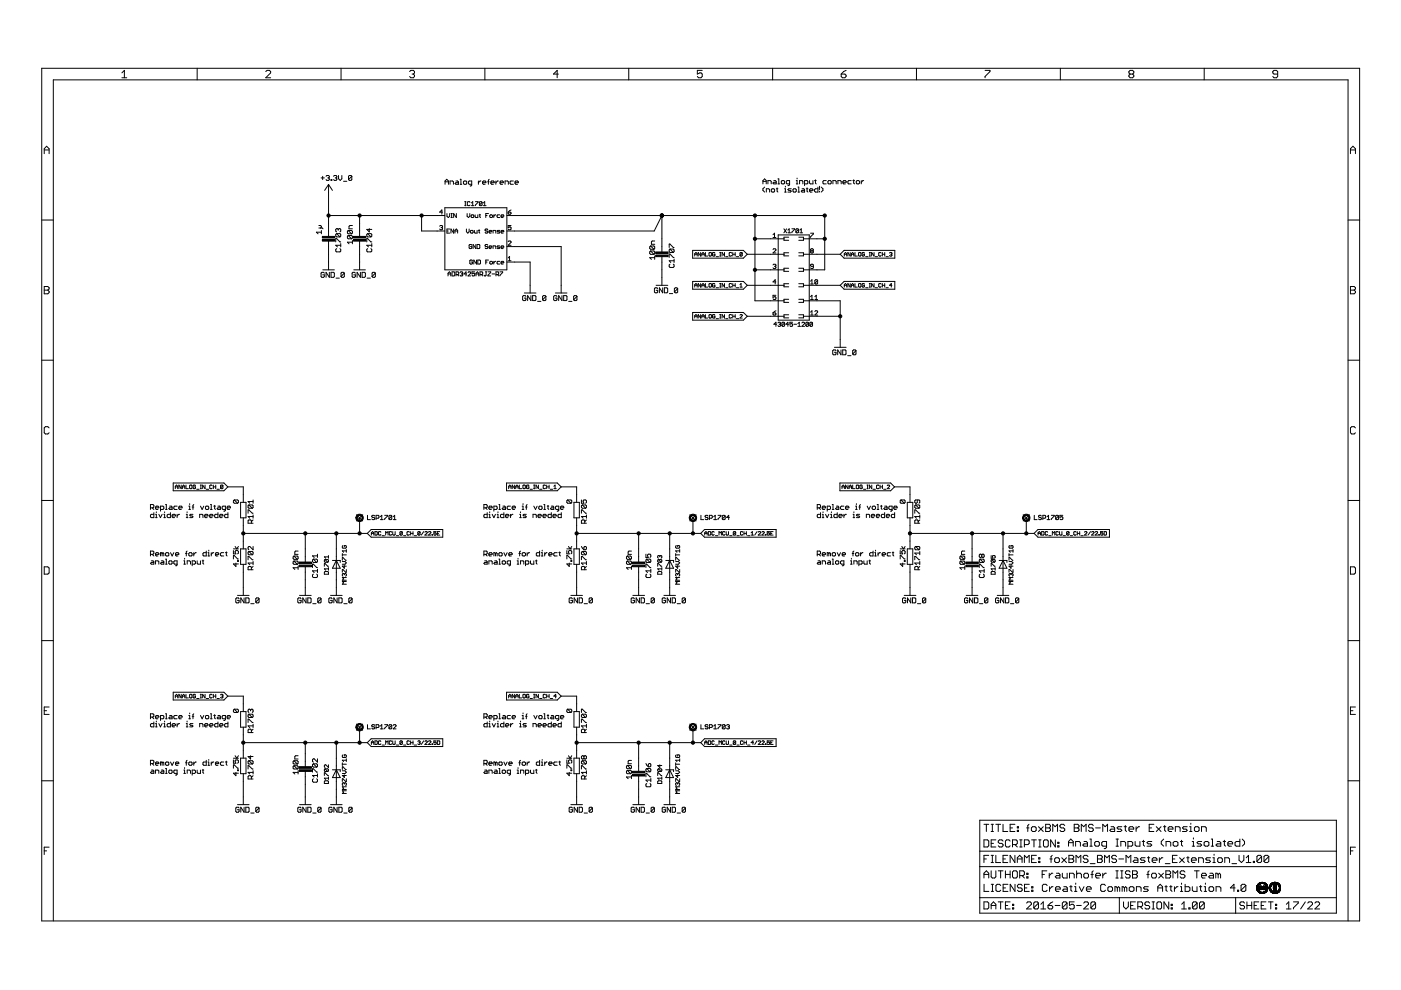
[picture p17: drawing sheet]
<svg xmlns="http://www.w3.org/2000/svg" width="297mm" height="210mm" viewBox="0 0 297 210" stroke-linecap="round" stroke-linejoin="round" font-family="sans-serif">
<g fill="none" stroke="#000" stroke-width=".21">
<path d="M8.8 14.5h279.5v180.8h-279.5zM25.8 15.5l.6-.6v1.6M25.8 16.5h1.1M41.8 14.5v2.4M56.3 15.2l.3-.3h.5l.3 .3v.3l-1.1 1h1.1M72.3 14.5v2.4M86.8 15.2l.3-.3h.5l.3 .3v.3l-.3 .2M87.4 15.7h.2M87.6 15.7l.3 .3v.2l-.3 .3h-.5l-.3-.3M102.8 14.5v2.4M118.4 15.7h-1.1l.8-.8v1.6M133.3 14.5v2.4"/>
<path d="M148.9 14.9h-1.1v.8l.6-.2h.2l.3 .2v.5l-.3 .3h-.5l-.3-.3M163.8 14.5v2.4M178.4 15.7h.7l.3 .3v.2l-.3 .3h-.5l-.2-.3zM179.4 14.9l-.5 .3-.5 .5M194.3 14.5v2.4M208.9 14.9h1v.3l-1 1v.3M224.8 14.5v2.4M239.6 15.7l-.2 .3v.2l.2 .3h.5l.3-.3v-.2l-.3-.3M239.6 15.7l-.2-.2v-.3l.2-.3h.5l.3 .3v.3l-.3 .2M239.6 15.7h.5M255.3 14.5v2.4M270.9 15.7h-.8l-.2-.2v-.3l.2-.3h.5l.3 .3v1l-.3 .3h-.5l-.2-.3"/>
<path d="M9.4 32.6v-1.1l.5-.5 .5 .5v1.1M9.4 31.8h1M68.1 37.7h.7M68.4 37.4v.7M69.1 37.4l.2-.2h.4l.1 .2-.1 .3M69.5 37.7h.2M69.7 37.7l.1 .2-.1 .3h-.4l-.2-.1M69.7 39.1v11M69.7 39.1l.8 1.3M69.7 39.1l-.9 1.3M70.2 38.1h.2v.1h-.2zM70.7 37.4l.2-.2h.3l.2 .2-.2 .3"/>
<path d="M71.1 37.7h.1M71.2 37.7l.2 .2-.2 .3h-.3l-.2-.1M71.8 37.2v.7l.3 .3 .4-.3v-.7M72.8 38.4h.7M74.6 37.4l-.2-.2h-.3l-.2 .2v.7M74.6 37.4v.7l-.2 .1h-.3l-.2-.1M74.6 37.4l-.7 .7M94.4 39.1v-.7l.3-.4 .4 .4v.7M94.4 38.5h.7M95.4 39.1v-.7h.5l.2 .1v.6M96.7 38.4l.5 .1v.6h-.5l-.2-.2 .2-.2h.5M97.6 39.1h.3"/>
<path d="M97.6 38h.1v1.1M98.3 38.5l.1-.1h.4l.2 .1v.4l-.2 .2h-.4l-.1-.2zM100 39.1h-.5l-.2-.2v-.4l.2-.1h.5v.8l-.3 .2M101.4 38.4v.7M102 38.4l-.6 .3M102.3 38.7h.7l-.2-.3h-.3l-.2 .1v.4l.2 .2h.3M103.4 38.5h.3M103.7 38l-.2 .2v.9M104.1 38.7h.7l-.2-.3h-.4l-.1 .1v.4l.1 .2h.4M105.1 38.4v.7M105.7 38.4l-.6 .3M106 38.7h.7l-.1-.3h-.4l-.2 .1v.4l.2 .2h.4"/>
<path d="M107.1 39.1v-.7h.5l.2 .1v.6M108.8 38.4h-.5l-.2 .1v.4l.2 .2h.5M109.2 38.7h.7l-.2-.3h-.3l-.2 .1v.4l.2 .2h.3M161.8 39v-.7l.3-.4 .4 .4v.7M161.8 38.5h.7M162.1 39.7l-.3 .3v.4l.3 .3M162.8 39v-.7h.5l.2 .2v.5M164.1 38.3h.3l.2 .2v.5h-.5l-.2-.2 .2-.1h.5M164.8 39.8v.7l.1 .2M164.9 39h.4M164.9 37.9h.2v1.1M165.7 38.5l.1-.2h.4l.1 .2v.3l-.1 .2h-.4l-.1-.2z"/>
<path d="M166.5 39.5v.2M167.4 39h-.5l-.2-.2v-.3l.2-.2h.5v.9l-.4 .1M168.8 38.3h.2v.7M168.8 39h.4M169 37.8v.1M169.2 39.7h.2v1M169.5 39v-.7h.6l.1 .2v.5M170.6 39h.5l.2-.2v-.3l-.2-.2h-.5v1M171.1 39.8v.7l.2 .2M171.6 38.3v.5l.2 .2h.6v-.7M172.7 38.3h.4M172.9 38.1v.7l.2 .2"/>
<path d="M173.4 39.7v1h-.5l-.2-.2v-.3l.2-.2h.5M173.8 39.5v.7M174.1 39.7l.4 .3v.4l-.4 .3M175.2 38.3h-.6l-.1 .2v.3l.1 .2h.6M175.5 38.5l.2-.2h.4l.1 .2v.3l-.1 .2h-.4l-.2-.2zM176.6 39v-.7h.5l.2 .2v.5M177.7 39v-.7h.5l.2 .2v.5M178.7 38.7h.7l-.2-.4h-.3l-.2 .2v.3l.2 .2h.3M180.5 38.3h-.6l-.1 .2v.3l.1 .2h.6M180.8 38.3h.4M181 38.1v.7l.2 .2M181.7 38.3l.5 .2v.3l-.1 .2h-.4l-.2-.2v-.3z"/>
<path d="M182.6 38.3v.7M183.1 38.3l-.5 .4M286.3 31.8h1.1M286.3 32.6v-1.1l.6-.5 .5 .5v1.1M8.8 46.7h2.5M67.6 47.8h.4l.1 .2-.1 .3M67.6 48.3h.7l.2 .2M68.1 49.2h-1l.3 .4M68.1 48.9v.7M68.4 57.2h2.5M68.8 57.9l-.2-.2h-.4l-.1 .2v.7l.1 .2h.4l.2-.2v-.3h-.4M69.7 51.1v6.1"/>
<path d="M69.7 45.7h24.6M69.8 57.7v1.1l-.7-1.1v1.1M70.2 57.7h.5l.2 .2v.7l-.2 .2h-.5zM71.2 51.3v-.7l1 .7M71.2 59h.7M71.4 52.7l-.2 .2v.3l.2 .2h.7l.1-.2-.1-.5M71.4 49.5l-.2 .2v.4l.2 .1h.7M71.4 49.5h.7l.1 .2v.4l-.1 .1M71.4 49.5l.7 .7M71.7 48.6l-.2-.1-.3 .1v.4l.2 .2M71.7 48.6l.2-.1 .3 .1v.4l-.1 .2M71.7 48.6v.2"/>
<path d="M72.2 52h-1l.3 .3M72.2 51.6v.7M73 57.9v.7l-.2 .2h-.3l-.2-.2M73 57.9l-.2-.2h-.3l-.2 .2v.7M73 57.9l-.7 .7M73.8 48.9h.7l.2 .1v.4l-.2 .2M73.8 49.9h.7l.2 .2v.4l-.2 .1M73.8 49.9l-.1 .2v.4l.1 .1h.7M73.8 48.9l-.1 .1v.4l.1 .2h.7M73.8 49.9l.7 .7M73.8 48.9l.7 .7M74.7 51.4h-1l.3 .3"/>
<path d="M74.7 51v.7M74.7 47.8h-.5l-.2 .2v.5h.7M75 57.2h2.5M75.4 57.9l-.2-.2h-.4l-.1 .2v.7l.1 .2 .6-.2v-.3h-.4M76.2 45.7v4.4M76.2 51.1v6.1M76.4 57.7v1.1l-.7-1.1v1.1M76.8 57.7h.5l.2 .2v.7l-.2 .2h-.5zM77.8 51.3v-.7l1 .7M77.8 59h.7M77.9 52.7l-.1 .2v.3l.1 .2h.7l.2-.2v-.3l-.2-.2M77.9 49.5l-.1 .2v.4l.1 .1h.7"/>
<path d="M77.9 49.5h.7l.2 .2v.4l-.2 .1M77.9 49.5l.7 .7M78.3 48.5v.7l-.5-.6h1M78.8 51.6v.7M78.8 52h-1l.3 .3M79.6 57.9l-.2-.2h-.3l-.2 .2v.7M79.6 57.9v.7l-.2 .2h-.3l-.2-.2M79.6 57.9l-.7 .7M89.4 45.7v3.3h4.9M93.2 48l.5-.2 .1 .2-.1 .3M93.5 48.3h.2M93.7 48.3l.1 .1-.1 .3h-.3l-.2-.1"/>
<path d="M93.8 45h-.6l.5-.5v.9M94.3 44h13.2v13.2h-13.2zM94.8 49h.2M94.8 45.3v.5l.2 .3 .3-.3v-.5M95 58.5v-.6l.3-.3 .3 .3v.6M95 58.1h.6M95.3 48.6h-.5v.8h.5M95.6 46.1h.3M95.6 45.3h.3M95.8 45.3v.8M95.8 57.6h.5l.1 .2v.6l-.1 .1h-.5zM96.2 48.6v.8l-.6-.8v.8"/>
<path d="M96.5 49h.5M96.5 49.4v-.5l.3-.3 .2 .3v.5M96.7 58.2h.4l.2-.4-.2-.2h-.4v.9M96.8 45.3v.8l-.6-.8v.8M97 58.2l.3 .3M97.5 57.8l.5-.2 .1 .2-.1 .3M97.8 58.1h.2M98 58.1l.1 .1-.1 .3-.5-.1M98.5 43.6h.3M98.5 42.8h.3M98.7 42.8v.8M98.9 48.6v.5l.3 .3 .3-.3v-.5"/>
<path d="M99 58.1h-.6l.4-.5v.9M99 45.3v.5l.3 .3 .3-.3v-.5M99.2 57.8l.2-.2 .4 .2-.6 .7h.6M99.7 42.9l-.2-.1-.4 .1v.6l.1 .1 .5-.1M99.7 49l.5-.1 .1 .4-.4 .1zM99.9 45.7l.4-.1 .2 .4-.5 .1zM99.9 43.6h.6M99.9 43l.3-.2v.8M100 52l-.1-.2-.4 .2v.6l.1 .1 .4-.1v-.3h-.2M100.2 55.3l-.2-.2-.4 .2 .1 .7 .5-.2v-.2h-.3M100.6 48.9v.4l.1 .1h.5v-.5M100.6 57.6h-.5v.5l.3-.2 .2 .2-.1 .4-.4-.1"/>
<path d="M100.7 45.6v.4l.2 .1h.4v-.5M100.8 42.8h.5l-.5 .8M100.9 51.8v.9l-.6-.9v.9M100.9 58.1h.6M100.9 58.5v-.6l.3-.3 .3 .3v.6M101 55.1v.9l-.5-.9v.9M101.2 51.8h.4l.1 .2v.6l-.1 .1h-.4zM101.3 55.1l.6 .2v.5l-.2 .2h-.4zM101.4 48.9h.3M101.6 45.6h.3M101.6 48.7v.6l.1 .1M101.7 45.4v.6l.2 .1"/>
<path d="M101.8 58.2h.4l.1-.4-.1-.2h-.4v.9M102.1 58.2l.2 .3M102.2 42.9v.6l-.1 .1-.5-.1M102.2 42.9l-.4-.1-.2 .7M102.2 42.9l-.6 .6M102.5 43.6h.6M102.5 43l.3-.2v.8M102.9 57.6h.3M103 55.6h.3M103 45.7h.3M103.1 57.6v.8l-.2 .1-.3-.1M103.4 52l-.4-.2-.2 .3 .5 .2 .1 .3-.1 .1-.5-.1"/>
<path d="M103.4 48.7l-.4-.1-.2 .3 .5 .1 .1 .3-.1 .1-.5-.1M103.5 57.6h.5l-.5 .9h.5M103.6 55.1h-.6v.9M103.6 45.3h-.6v.8M103.7 52.4h.6l-.2-.3-.4 .2v.3l.4 .1M103.7 49.1h.6l-.2-.2-.4 .1v.3l.4 .1M103.8 55.6l.5-.2 .1 .4-.4 .2zM103.8 45.7l.5-.1 .1 .4-.4 .1zM104.3 58.1h.6M104.5 52.7v-.6h.5l.1 .6M104.5 49.4v-.5l.6 .1v.4M104.7 45.6v.5"/>
<path d="M104.7 55.4v.6M105.1 55.4l-.4 .3M105.1 45.6l-.4 .2M105.2 58.2l.5-.1-.1-.5h-.4v.9M105.5 58.2l.2 .3M106 45.6h-.5l-.1 .1 .1 .4h.5M106 52.1h-.5l-.1 .2 .4 .1 .2 .2-.2 .1h-.4M106 48.9l-.6 .1 .6 .3-.2 .1h-.4M106 55.4h-.5l-.1 .2 .1 .4h.5M106 57.6h.6l-.6 .9M106.2 52.4h.6l-.1-.3-.5 .2 .2 .4h.3M106.2 49.1h.6l-.1-.2-.5 .1 .2 .4h.3"/>
<path d="M106.2 55.7h.6l-.1-.3-.5 .2 .2 .4h.3M106.2 45.8h.6l-.1-.2-.5 .1 .2 .4h.3M107.5 55.6h4.9v6.5M107.5 52.3h11.5v9.8M107.5 45.7h67.4v11.5h-4.6M107.5 49h31.2l1.6-3.3v7.7M107.7 51.2l.2-.1 .5 .1-.7 .8h.7M107.7 55.3h.7M107.7 45h.5l.2 .3-.5 .1zM107.7 54.7l.3-.3v.9M108.4 47.8h-.7v.5l.3-.2 .4 .2-.2 .4-.5-.1M108.4 44.5l-.7 .5"/>
<path d="M137.9 52.2h.7l.2 .1v.4l-.2 .2M137.9 53.2h.7l.2 .2-.2 .5M137.9 53.2l-.1 .2v.3l.1 .2h.7M137.9 52.2l-.1 .1v.4l.1 .2h.7M137.9 53.2l.7 .7M137.9 52.2l.7 .7M138.8 54.6h-1l.3 .4M138.8 54.3v.7M138.8 51.1h-.5l-.2 .2v.5h.7M140.3 54.4v6.1M141.9 52.5v-.7l1 .7M141.9 54.6v-.7l1 .7"/>
<path d="M142 56l-.1 .2 .1 .5h.7l.2-.2v-.3l-.2-.2M142 52.8l-.1 .2 .1 .5h.7M142 52.8h.7l.2 .2-.2 .5M142 52.8l.7 .7M142.9 54.9v.7M142.9 55.3h-1l.3 .3M146.9 53.1h10.7l.8 .8-.8 .8h-10.7zM146.9 59.7h10.7l.8 .8-.8 .8h-10.7zM147.3 54.3v-.5l.3-.3 .2 .3v.5M147.3 53.9h.5M148.5 53.5v.8l-.5-.8v.8M148.8 53.9h.5"/>
<path d="M148.8 54.3v-.5l.3-.3 .2 .3v.5M149.6 53.5v.8h.5M150.3 53.7l.2-.2 .3 .2-.1 .6-.4-.1zM151.6 53.7l-.2-.2-.3 .2 .1 .6 .4-.1v-.3h-.3M151.8 54.4h.5M152.6 53.5h.2M152.6 54.3h.2M152.7 53.5v.8M153.6 53.5v.8l-.5-.8v.8M153.9 54.4h.4M155.1 53.7l-.1-.2-.4 .2 .1 .6 .4-.1M155.4 53.9h.5"/>
<path d="M155.4 53.5v.8M155.9 53.5v.8M156.1 54.4h.5M157.4 53.7l-.2-.2-.3 .2v.5M157.4 53.7v.5l-.2 .1-.3-.1M157.4 53.7l-.5 .5M158.4 53.9h7.8M160.1 50.6h6.1M160.1 57.2h6.1M160.1 45.7v18.1h6.1M162.5 40.7v-.7h.5l.2 .2v.5M163.5 40.2l.2-.2h.4l.1 .2v.3l-.1 .2h-.4z"/>
<path d="M163.9 52.9l.1-.2 .5 .2-.6 .7h.6M163.9 56.2l.5-.2 .1 .2-.1 .3M163.9 49.8l.3-.4v1M163.9 50.4h.6M164.2 56.5h.2M164.4 56.5l.1 .1-.1 .3-.5-.1M164.5 59.8h-.6l.5-.5v.9M164.6 40h.3M165 49.8h6.6v18.1h-6.6zM166.2 48.5l.6 .9M166.3 40h.2v.7M166.3 40.7h.4"/>
<path d="M166.8 48.5l-.6 .9M167 48.8l.3-.3v.9M167 49.4h.6M167.2 50.3h-1v.6h1M167.2 53.6h-1v.7h1M167.2 56.9h-1v.6h1M167.8 40h-.6l-.2 .2 .8 .3-.2 .2h-.6M167.9 48.5h.6l-.6 .9M168.1 40.2l.2-.2h.3l.2 .2v.3l-.2 .2h-.3zM169.2 40.7h.3M169.3 48.6l-.1-.1-.5 .1v.6M169.3 48.6v.6l-.1 .2-.5-.2"/>
<path d="M169.3 48.6l-.6 .6M169.4 50.3h.9v.6h-.9M169.4 53.6h.9v.7h-.9M169.4 56.9h.9v.6h-.9M169.6 49.4h.6M169.6 48.8l.3-.3v.9M170.1 40h.3l.2 .2v.5h-.5l-.2-.2 .2-.1h.5M170.3 50.6h4.6M170.3 53.9h7.8M170.9 40h.4M171.6 40.4h.8l-.2-.4-.6 .2v.3l.2 .2h.4M171.9 49.4h.5l-.5 1"/>
<path d="M171.9 59.6l.2-.3v.9M172 53.2h.3M172 53.2l-.1-.2 .1-.3 .4 .2-.1 .3M172 53.2l-.1 .1 .1 .3 .4-.1-.1-.3M172.4 56.5h-.4l-.1-.2 .1-.3 .4 .2v.6l-.1 .1-.4-.1M173.4 59.5v.6l-.2 .1-.4-.1M173.4 59.5l-.2-.2-.4 .2v.6M173.4 59.5l-.6 .6M173.8 40.5v.2M179 59.7h10.7v1.6h-10.7l-.9-.8zM179 53.1h10.7v1.6h-10.7l-.9-.8zM179 54.3v-.5l.3-.3 .2 .3v.5"/>
<path d="M179 53.9h.5M180.3 53.5v.8l-.5-.8v.8M180.5 53.9h.5M180.5 54.3v-.5l.3-.3 .2 .3v.5M181.3 53.5v.8h.5M182.2 53.5l.3 .2-.1 .6-.4-.1zM183.3 53.7l-.1-.2-.4 .2v.5l.4 .1 .1-.4h-.3M183.5 54.4h.5M184.3 53.5h.3M184.3 54.3h.3M184.4 53.5v.8M185.3 53.5v.8l-.5-.8v.8"/>
<path d="M185.6 54.4h.5M186.8 53.7l-.1-.2-.4 .2 .1 .6 .4-.1M187.1 53.9h.5M187.1 53.5v.8M187.6 53.5v.8M187.8 54.4h.5M188.6 53.7l.4-.2 .1 .2-.1 .2M188.8 53.9h.2M189 53.9l.1 .1-.1 .3-.4-.1M285.8 46.7h2.5M8.8 76.4h2.5M9.4 60.7h.7l.3 .3v.3l-.3 .2 .3 .3v.2l-.3 .3h-.7z"/>
<path d="M9.4 61.5h.7M111.2 62.1h2.4M111.5 62.8l-.2-.1h-.3l-.2 .1v.8l.2 .1h.3l.2-.1v-.4h-.3M112.6 62.7v1l-.7-1v1M112.9 62.7h.6l.1 .1v.8l-.1 .1h-.6zM114 63.9h.7M115.7 62.8l-.1-.1h-.4l-.2 .1v.8M115.7 62.8v.8l-.1 .1h-.4l-.2-.1M115.7 62.8l-.7 .8M117.8 62.1h2.4M118.1 62.8l-.2-.1h-.3l-.2 .1v.8l.2 .1 .5-.1v-.4h-.4M119.1 62.7v1l-.7-1v1"/>
<path d="M119.5 62.7h.5l.2 .1v.8l-.2 .1h-.5zM120.6 63.9h.7M122.3 62.8l-.1-.1h-.4l-.2 .1v.8M122.3 62.8v.8l-.1 .1h-.4l-.2-.1M122.3 62.8l-.7 .8M139.1 60.5h2.5M139.4 61.2l-.1-.2h-.4l-.2 .2v.7l.2 .2h.4l.1-.2v-.3h-.3M140.5 61v1.1l-.7-1.1v1.1M140.9 61h.5l.2 .2v.7l-.2 .2h-.5zM141.9 62.3h.7M143.7 61.2v.7l-.2 .2-.5-.2M143.7 61.2l-.2-.2h-.3l-.2 .2v.7"/>
<path d="M143.7 61.2l-.7 .7M146.9 66.3h10.7l.8 .8-.8 .8h-10.7zM147.3 60.9v-.5l.3-.3 .2 .3v.5M147.3 67.4v-.5l.3-.2 .2 .2v.5M147.3 60.5h.5M147.3 67.1h.5M148.5 60.1v.8l-.5-.8v.8M148.5 66.7v.7l-.5-.7v.7M148.8 60.9v-.5l.3-.3 .2 .3v.5M148.8 67.4v-.5l.3-.2 .2 .2v.5M148.8 60.5h.5M148.8 67.1h.5"/>
<path d="M149.6 60.1v.8h.5M149.6 66.7v.7h.5M150.3 66.8l.2-.1 .3 .1-.1 .6-.4-.1zM150.3 60.2l.2-.1 .3 .1-.1 .7-.4-.2zM151.6 60.2l-.2-.1-.3 .1 .1 .7 .4-.2v-.2h-.3M151.6 66.8l-.2-.1-.3 .1 .1 .6 .4-.1v-.2h-.3M151.8 61h.5M151.8 67.6h.5M152.6 60.9h.2M152.6 60.1h.2M152.6 67.4h.2M152.6 66.7h.2"/>
<path d="M152.7 60.1v.8M152.7 66.7v.7M153.6 60.1v.8l-.5-.8v.8M153.6 66.7v.7l-.5-.7v.7M153.9 61h.4M153.9 67.6h.4M155.1 60.2l-.1-.1-.4 .1 .1 .7 .4-.2M155.1 66.8l-.1-.1-.4 .1 .1 .6 .4-.1M155.4 60.1v.8M155.4 66.7v.7M155.4 60.5h.5M155.4 67.1h.5"/>
<path d="M155.9 60.1v.8M155.9 66.7v.7M156.1 61h.5M156.1 67.6h.5M156.9 66.8l.1-.1 .4 .1-.5 .6h.5M156.9 60.9h.5M156.9 60.4l.2-.3v.8M158.4 60.5h7.8M158.4 67.1h7.8M163.9 66.3h.5l.1 .4-.5 .1zM164.5 62.6h-.6v.5l.5-.2 .1 .5-.1 .1-.5-.1M164.5 65.9l-.6 .4"/>
<path d="M164.7 68.7h-.6l.4-.4v.9M164.9 68.5l.5-.2 .1 .2-.1 .2M165.2 68.7h.2M165.4 68.7l.1 .2-.1 .3-.5-.2M166.3 68.5l-.1-.2-.4 .2v.5M166.3 68.5v.5l-.1 .2-.4-.2M166.3 68.5l-.5 .5M167.2 68.7h-.6l.4-.4v.9M167.2 60.2h-1v.6h1M167.2 63.5h-1v.6h1M167.2 66.7h-1v.7h1M168 68.3h-.5v.4l.2-.1 .3 .1-.1 .5-.4-.2"/>
<path d="M168.3 68.7h.6M169.2 69.2h.5M169.2 68.6l.3-.3v.9M169.4 60.2h.9v.6h-.9M169.4 63.5h.9v.6h-.9M169.4 66.7h.9v.7h-.9M170 68.5l.2-.2 .4 .2-.6 .7h.6M170.3 60.5h7.8M170.3 67.1h7.8M170.3 63.8h7.8v9.8M171.4 68.5l-.1-.2-.4 .2v.5M171.4 68.5l-.5 .5"/>
<path d="M171.4 68.5v.5l-.1 .2-.4-.2M171.9 62.9l.2-.3v.9M171.9 66.2l.2-.3v.9M171.9 60.2h.5M171.9 63.5h.5M171.9 66.8h.5M172.3 68.5l-.6 .5M172.3 68.5l-.2-.2-.4 .2v.5M172.3 68.5v.5l-.2 .2-.4-.2M172.8 66l.1-.1 .5 .1-.6 .8h.6M172.8 63.5h.6M172.8 62.9l.3-.3v.9"/>
<path d="M176.9 73.6h2.5M177.2 74.4l-.1-.2h-.4l-.1 .2v.7l.1 .1h.4l.1-.1v-.4h-.3M178.3 74.2v1l-.7-1v1M178.7 74.2h.5l.2 .2v.7l-.2 .1h-.5zM179 60.9v-.5l.3-.3 .2 .3v.5M179 60.5h.5M179.7 75.4h.7M180.3 60.1v.8l-.5-.8v.8M180.5 60.5h.5M180.5 60.9v-.5l.3-.3 .2 .3v.5M181.3 60.1v.8h.5M181.5 74.4l-.2-.2-.5 .2v.7"/>
<path d="M181.5 74.4v.7l-.2 .1-.5-.1M181.5 74.4l-.7 .7M182 60.2l.2-.1 .3 .1-.1 .7-.4-.2zM183.3 60.2l-.1-.1-.4 .1v.5l.4 .2 .1-.4h-.3M183.5 61h.5M184.3 60.9h.3M184.3 60.1h.3M184.4 60.1v.8M185.3 60.1v.8l-.5-.8v.8M185.6 61h.5M186.8 60.2l-.1-.1-.4 .1v.5l.1 .2 .4-.2M187.1 60.5h.5"/>
<path d="M187.1 60.1v.8M187.6 60.1v.8M187.8 61h.5M189.1 60.5h-.5l.4-.4v.8M285.8 76.4h2.5M286.3 60.7h.8l.3 .3v.3l-.3 .2 .3 .3v.2l-.3 .3h-.8zM286.3 61.5h.8M10.4 90.7l-.3-.2h-.5l-.2 .2v1.1l.2 .2h.5l.3-.2M287.4 90.7l-.3-.2h-.5l-.3 .2v1.1l.3 .2h.5l.3-.2M8.8 106.1h2.5M31.9 117.5h.5l.2-.2v-.3l-.2-.2h-.5v1.1M31.9 107.7h.5l.2-.2v-.4l-.2-.1h-.5v1"/>
<path d="M32.1 118.9l.5 .2v.5h-.5l-.2-.2 .2-.1h.5M32.3 117.5l.3 .4M32.3 107.7l.3 .3M32.6 108.7v1h-.5l-.2-.1v-.4l.2-.1h.5M33 117.5h.7l-.2-.3h-.4l-.1 .1v.4l.1 .2h.4M33 109.7h.3M33 107.7h.7l-.2-.4h-.4l-.1 .2v.3l.1 .2h.4M33 119.6v-.7h.5l.2 .2v.5M33 109.1h.1v.6M33.1 108.5v.2M33.7 109.1l.3 .6 .4-.6M34 108h.5l.2-.2v-.3l-.2-.2h-.5v1.1"/>
<path d="M34.2 118.9l.5 .2v.5h-.5l-.2-.2 .2-.1h.5M34.4 117.3l-.4-.1v.7M34.4 117.3v.6M34.4 117.3l.1-.1 .2 .1v.6M34.7 109.7h.4M34.7 109.1h.2v.6M34.9 108.5v.2M35.1 119.6h.3M35.1 118.6h.2v1M35.1 117.3l.2-.1h.3l.2 .1v.4l-.2 .2h-.3l-.2-.2zM35.1 107h.2v1M35.1 108h.3"/>
<path d="M35.8 119.1l.2-.2h.3l.2 .2v.3l-.2 .2h-.3l-.2-.2zM36 107.3h.3l.2 .2v.5h-.5l-.2-.2 .2-.1h.5M36.1 108.7v1h-.5l-.2-.1v-.4l.2-.1h.5M36.2 117.2l.3 .7 .4-.7M36.5 109.4h.7l-.2-.3-.5 .1v.4l.5 .1M36.7 102.4h10.8l.8 .8-.8 .9h-10.8zM37.2 103.6v-.5l.2-.3 .3 .3v.5M37.2 103.2h.5M37.2 117.5h.7l-.2-.3h-.3l-.2 .1v.4l.2 .2h.3M37.5 119.6h-.5l-.1-.2v-.3l.1-.2h.5v.9l-.3 .2M37.5 107.3h-.5l-.1 .2v.3l.1 .2h.5M37.5 109.1v.6"/>
<path d="M37.9 107.7h.7l-.2-.4h-.3l-.2 .2v.3l.2 .2h.3M38.1 109.1l-.6 .3M38.4 102.8v.8l-.5-.8v.8M38.7 103.2h.5M38.7 103.6v-.5l.2-.3 .3 .3v.5M39 119.6h.3M39 118.9h.1v.7M39.1 118.4v.2M39.3 117.3h.4M39.4 102.8v.8h.5M39.5 109.7h.4M39.5 109.1h.2v.6"/>
<path d="M39.7 116.8l-.2 .2v.9M39.7 108.5v.2M39.7 119.6v-.7h.5l.2 .2v.5M40 117.3l.6-.1 .1 .1v.4l-.1 .2h-.4l-.2-.2zM40 108h.4M40 107.3h.2v.7M40.2 103l.1-.2 .4 .2-.1 .6-.4-.1zM40.2 106.8v.2M40.7 119.6h.6l.1-.2v-.3l-.1-.2h-.6v1.1M40.7 107.5h.4M40.9 109.1h-.5l-.2 .1 .2 .2h.3l.2 .2-.2 .1h-.5M41.1 117.2v.7"/>
<path d="M41.1 107l-.2 .1v.9M41.4 103l-.1-.2-.3 .2 .1 .6 .3-.1v-.3h-.2M41.6 117.2l-.5 .3M41.7 103.7h.5M41.8 118.9v.5l.2 .2h.5v-.7M42.3 109.7v-.6h.6l.1 .1v.5M42.5 103.6h.2M42.5 102.8h.2M42.5 107.3l.4 .7 .3-.7M42.6 102.8v.8M42.9 118.9h.3M43 118.7v.7l.2 .2"/>
<path d="M43.4 109.4h.7l-.2-.3h-.3l-.2 .1v.4l.2 .1h.3M43.5 102.8v.8l-.5-.8v.8M43.7 116.8v1.1h-.5l-.2-.2v-.4l.2-.1h.5M43.7 103.7h.5M43.7 107.3h.4l.2 .2v.3l-.2 .2h-.4l-.1-.2zM44.1 117.9h.3M44.1 117.2h.2v.7M44.3 116.6v.2M44.4 109.4h.7l-.1-.3h-.4l-.2 .1v.4l.2 .1h.4M44.6 107h.2v1M44.6 108h.4M44.8 117.2v.7"/>
<path d="M45 103l-.1-.2-.4 .2 .1 .6 .4-.1M45.2 103.2h.5M45.2 102.8v.8M45.3 117.2l-.5 .3M45.3 107.3h.4M45.5 107.1v.7l.2 .2M45.7 117.5h.7l-.2-.3h-.4l-.1 .1v.4l.1 .2h.4M45.7 102.8v.8M46 103.7h.5M46.2 107.3h.4l.1 .2v.5h-.5l-.2-.2 .2-.1h.5M46.2 108.7v1h-.5l-.2-.1v-.4l.2-.1h.5M46.6 109.4h.7l-.2-.3h-.4l-.1 .1v.4l.1 .1h.4"/>
<path d="M47.3 103l-.2 .6-.3-.1M47.3 103l-.4-.2-.1 .7M47.3 103l-.5 .5M47.4 117.2h-.5l-.2 .1v.4l.2 .2h.5M47.8 108h-.5l-.2-.2 .2-.5h.5v.9l-.4 .2M47.8 117.2h.4M48 117v.7l.2 .2M48.2 107.7h.7l-.2-.4h-.4l-.1 .2v.3l.1 .2h.4M48.3 103.2h3.3v3.3M48.3 108.7v1h-.5l-.2-.1v-.4l.2-.1h.5M49.5 116.7v.7h.5l-.2-.3 .2-.4h.4l.1 .2v.4l-.1 .1M49.5 118.5v-.7h.2l.7 .7h.1"/>
<path d="M49.5 116.4h1M49.7 106l-.2 .2v.3l.2 .2h.7M49.7 106h.7l.1 .2v.3l-.1 .2M49.7 106l.7 .7M49.8 115.9l.4 .5 .3-.5M50 119.4v.7l-.5-.5h1M50.4 118.9h.1v.1h-.1zM51 116.4h1.2v3.3h-1.2zM51 106.5h1.2v3.3h-1.2zM51.6 113.1h26.3M51.6 109.8v6.6M51.6 119.7v6.5"/>
<path d="M52.6 108.8v-.7l1.1 .7M52.6 118.7v-.7l1.1 .7M52.8 107.1l-.2 .1v.4l.2 .2h.7M52.8 116.9l-.2 .2v.4l.2 .1h.7M52.8 107.1h.7l.2 .1v.4l-.2 .2M52.8 116.9h.7l.2 .2v.4l-.2 .1M52.8 107.1l.7 .7M52.8 116.9l.7 .7M53.3 110.9v-.5l-.2-.2h-.3l-.2 .2v.5h1.1M53.7 106.3h-1.1l.4 .4M53.7 115.9v.7l-.7-.7h-.2l-.2 .1 .2 .6M53.7 110.2l-.4 .4"/>
<path d="M53.7 109.5h-1.1l.4 .4M53.7 106v.7M53.7 109.2v.7M53.7 119v.7M53.7 119.4h-1.1l.4 .3M62.3 117.9l.7 .7M62.3 117.9h.7l.2 .2v.3l-.2 .2M62.3 119h.7l.2 .1v.4l-.2 .2M62.3 119l-.2 .1v.4l.2 .2h.7M62.3 117.9l-.2 .2v.3l.2 .2h.7M62.3 119l.7 .7M63.2 116.8h-.5l-.2 .2v.5h.7"/>
<path d="M64.7 113.1v6.1M66.4 118.6h.7l.2 .1v.4l-.2 .2M66.4 118.6l-.1 .1v.4l.1 .2h.7M66.4 118.6l.7 .7M67.3 117.5v.7M67.3 117.9h-1l.3 .3M68.9 118.6l-.1 .5 .1 .1h.6M68.9 118.6l.7 .2-.1 .4M68.9 118.6l.6 .6M69.6 117.8v.6M69.6 118.1h-.8l.3 .3M70.5 118.8h1.6v.5"/>
<path d="M71.3 118.8l.8 1.7h-1.6zM71.3 113.1v13.1M72.6 119.1h.6l.2 .2-.2 .3h-.6M72.6 117.4v.5M72.6 118.8v-.6l.8 .6M72.6 117.6h.8M72.7 115.7l-.1 .1 .1 .4 .7-.1-.1-.4h-.3v.3M73 119.9v.6l-.4-.5h.8M73.4 116.8h-.8l.3 .3M73.4 116.5v.6M75.6 109.1l1.3 1.3M76.2 109.8v3.3"/>
<path d="M76.9 109.1l-1.3 1.3M77.9 109.3v.9h.6M78.7 112.3h15.2v1.6h-15.2l-.8-.8zM78.7 113.5v-.5l.3-.3 .2 .3v.5M78.7 113.1h.5M79.4 109.4l-.4-.1-.2 .3 .5 .1 .1 .3-.1 .2-.5-.2M79.5 112.7l.5 .1-.1 .7h-.4zM79.7 109.9h.5l.1-.5-.1-.1h-.5v.9M80.6 110.2h.7M80.6 109.6l.3-.3v.9M80.8 112.8l-.2-.1-.4 .1 .2 .7 .4-.2M81 113.6h.5"/>
<path d="M81.6 109.3h.6l-.6 .9M81.8 113.5v-.8l.2 .3 .3-.3v.8M83 112.8l-.1-.1-.4 .1 .2 .7 .3-.2M83.1 109.4v.6l-.2 .2-.4-.2M83.1 109.4l-.2-.1-.4 .1v.6M83.1 109.4l-.6 .6M83.3 112.7l.1 .8 .4-.2v-.6M83.4 110.2h.6M83.4 109.6l.3-.3v.9M84 113.6h.5M85.3 112.8l-.4-.1-.1 .6M85.3 112.8l-.1 .7-.4-.2"/>
<path d="M85.3 112.8l-.5 .5M85.6 113.6h.4M86.8 112.8l-.1-.1-.4 .1 .1 .7 .4-.2M87.1 113.1h.5M87.1 112.7v.8M87.6 112.7v.8M87.8 113.6h.5M89.1 112.8l-.4-.1-.1 .6M89.1 112.8l-.1 .7-.4-.2M89.1 112.8l-.5 .5M89.8 112.7l-.5 .8M90.1 112.8l.1-.1 .4 .1-.5 .7h.5"/>
<path d="M90.8 112.8l.2-.1 .4 .1-.6 .7h.6M91.6 113.3l.1 .2zM92.5 112.7h-.5v.4l.2-.1 .3 .1-.1 .4-.4-.2M92.7 113.1h.3M93.2 112.7h-.5v.8h.5M102.6 117.5h.5l.2-.5-.2-.2h-.5v1.1M102.6 107.7h.5l.2-.2v-.4l-.2-.1h-.5v1M102.8 118.9h.3l.2 .2v.5h-.5l-.2-.2 .2-.1h.5M102.9 117.5l.4 .4M102.9 107.7l.4 .3M103.3 108.7v1h-.5l-.2-.1v-.4l.2-.1h.5M103.7 117.5h.7l-.2-.3h-.4l-.1 .1v.4l.1 .2h.4"/>
<path d="M103.7 109.7h.3M103.7 109.1h.1v.6M103.7 107.7h.7l-.2-.4h-.4l-.1 .2v.3l.1 .2h.4M103.7 119.6v-.7h.5l.2 .2v.5M103.8 108.5v.2M104.4 109.1l.3 .6 .4-.6M104.7 108h.5l.2-.2-.2-.5h-.5v1.1M104.9 118.9h.3l.2 .2v.5h-.5l-.2-.2 .2-.1h.5M105.1 117.3l-.4-.1v.7M105.1 117.3v.6M105.1 117.3l.1-.1 .2 .1v.6M105.4 109.7h.4"/>
<path d="M105.4 109.1h.2v.6M105.6 108.5v.2M105.8 119.6h.3M105.8 118.6h.1v1M105.8 117.3l.1-.1h.4l.2 .1v.4l-.2 .2h-.4l-.1-.2zM105.8 107h.1v1M105.8 108h.3M106.5 119.1l.1-.2h.4l.2 .2v.3l-.2 .2h-.4l-.1-.2zM106.6 107.3h.4l.2 .2v.5h-.6l-.1-.2 .1-.1h.6M106.8 108.7v1h-.5l-.2-.1v-.4l.2-.1h.5M106.8 117.2l.4 .7 .3-.7M107.2 109.4h.7l-.2-.3h-.3l-.2 .1v.4l.2 .1h.3"/>
<path d="M107.4 102.4h10.8l.8 .8-.8 .9h-10.8zM107.8 103.6v-.5l.3-.3 .3 .3v.5M107.8 103.2h.6M107.9 117.5h.7l-.2-.3h-.3l-.2 .1v.4l.2 .2h.3M108.2 119.6h-.5l-.2-.2v-.3l.2-.2h.5v.9l-.3 .2M108.2 107.3h-.5l-.2 .2v.3l.2 .2h.5M108.2 109.1v.6M108.6 107.7h.7l-.2-.4h-.3l-.2 .2v.3l.5 .2M108.8 109.1l-.6 .3M109.1 102.8v.8l-.5-.8v.8M109.3 103.2h.6M109.3 103.6v-.5l.3-.3 .3 .3v.5"/>
<path d="M109.6 119.6h.4M109.6 118.9h.2v.7M109.8 118.4v.2M110 117.3h.4M110.1 102.8v.8h.5M110.2 109.7h.3M110.2 109.1h.2v.6M110.4 119.6v-.7h.5l.2 .2v.5M110.4 116.8l-.2 .2v.9M110.4 108.5v.2M110.7 117.3l.5-.1 .2 .1v.4l-.5 .2-.2-.2zM110.7 107.3h.2v.7"/>
<path d="M110.7 108h.4M110.9 103l.1-.2 .4 .2-.1 .6-.4-.1zM110.9 106.8v.2M111.4 119.6h.6l.1-.2v-.3l-.1-.2h-.6v1.1M111.4 107.5h.4M111.6 109.1h-.5l-.2 .1 .2 .2h.3l.2 .2-.2 .1h-.5M111.8 117.2v.7M111.8 107l-.2 .1v.9M112.1 103l-.1-.2-.4 .2v.5l.4 .1 .1-.4h-.2M112.3 117.2l-.5 .3M112.4 103.7h.5M112.5 118.9v.5l.1 .2h.6v-.7"/>
<path d="M113 109.7v-.6h.5l.2 .1v.5M113.1 103.6h.3M113.1 102.8h.3M113.2 107.3l.3 .7 .4-.7M113.3 102.8v.8M113.5 118.9h.4M113.7 118.7v.7l.2 .2M114.1 109.4h.7l-.2-.3h-.4l-.1 .1v.4l.1 .1h.4M114.2 102.8v.8l-.6-.8v.8M114.2 107.5l.2-.2h.4l.1 .5-.1 .2h-.4l-.2-.2zM114.4 116.8v1.1h-.5l-.2-.2v-.4l.2-.1h.5M114.4 103.7h.5"/>
<path d="M114.8 117.9h.3M114.8 117.2h.2v.7M115 116.6v.2M115.1 109.4h.7l-.1-.3h-.4l-.2 .1v.4l.2 .1h.4M115.3 107h.2v1M115.3 108h.4M115.5 117.2v.7M115.7 103l-.2-.2-.3 .2v.5l.1 .1 .4-.1M115.9 103.2h.5M115.9 102.8v.8M116 117.2l-.5 .3M116 107.3h.4"/>
<path d="M116.2 107.1v.7l.2 .2M116.4 117.5h.7l-.2-.3-.5 .1v.4l.5 .2M116.4 102.8v.8M116.7 103.7h.5M116.9 107.3h.3l.2 .2v.5h-.5l-.2-.2 .2-.1h.5M116.9 108.7v1h-.5l-.2-.1v-.4l.2-.1h.5M117.2 109.4h.7l-.1-.3h-.4l-.2 .1v.4l.2 .1h.4M117.4 103.6h.5M117.4 103.1l.3-.3v.8M118.1 117.2h-.5l-.2 .1v.4l.2 .2h.5M118.5 108h-.6l-.1-.2 .1-.5h.6v.9l-.4 .2M118.5 117.2h.3"/>
<path d="M118.7 117v.7l.1 .2M118.8 107.7h.7l-.1-.4h-.4l-.2 .2v.3l.2 .2h.4M119 103.2h3.3v3.3M119 108.7v1h-.5l-.2-.1v-.4l.2-.1h.5M120.2 118.5v-.7l1 .7M120.2 116.7v.7h.5l-.2-.3 .2-.4h.4l.1 .2v.4l-.1 .1M120.2 116.4h1M120.4 106l-.2 .2v.3l.2 .2h.7M120.4 106h.7l.1 .2v.3l-.1 .2M120.4 106l.7 .7M120.5 115.9l.4 .5 .3-.5M120.7 119.4v.7l-.5-.5h1"/>
<path d="M121.1 118.9h.1v.1h-.1zM121.7 116.4h1.1v3.3h-1.1zM121.7 106.5h1.1v3.3h-1.1zM122.3 113.1h26.3M122.3 109.8v6.6M122.3 119.7v6.5M123.3 106v.7h.5l-.2-.4 .2-.3h.4l.1 .2v.3l-.1 .2M123.3 108.8v-.7l1 .7M123.3 118.7v-.7l1 .7M123.3 115.9l.5 .7M123.5 107.1l-.2 .1v.4l.2 .2h.7M123.5 107.1h.7l.1 .1v.4l-.1 .2"/>
<path d="M123.5 116.9l-.2 .2v.4l.2 .1h.7M123.5 116.9h.7l.1 .2v.4l-.1 .1M123.5 107.1l.7 .7M123.5 116.9l.7 .7M123.8 116l.2-.1 .3 .1-.1 .6h-.4zM124 110.9v-.5l-.2-.2-.5 .2v.5h1M124.3 110.2l-.3 .4M124.3 109.5h-1l.3 .4M124.3 119.4h-1l.3 .3M124.3 109.2v.7M124.3 119v.7M133 119l-.2 .1v.4l.2 .2h.7"/>
<path d="M133 119h.7l.2 .1v.4l-.2 .2M133 117.9l-.2 .2v.3l.2 .2h.7M133 117.9h.7l.2 .2v.3l-.2 .2M133 117.9l.7 .7M133 119l.7 .7M133.9 116.8h-.6l-.1 .2v.5h.7M135.4 113.1v6.1M136.9 117.5v.7h.6l-.2-.3 .2-.4h.3l.2 .2v.3l-.2 .2M137.1 118.6h.7l.2 .1v.4l-.2 .2M137.1 118.6l-.2 .5 .2 .2h.7M137.1 118.6l.7 .7M139.6 118.6l-.2 .5 .2 .1h.6"/>
<path d="M139.6 118.6l.7 .2-.1 .4M139.6 118.6l.6 .6M139.9 117.9l-.2-.1-.3 .1 .2 .5M139.9 117.9l.1-.1 .3 .1-.1 .5M139.9 117.9v.2M141.2 118.8h1.6v.5M142 118.8l.8 1.7h-1.6zM142 113.1v13.1M143.3 119.1h.5l.3 .2-.3 .3h-.5M143.3 118.8v-.6l.8 .6M143.3 117.6h.8M143.3 117.4v.5"/>
<path d="M143.4 115.7l-.1 .1 .1 .4 .7-.1-.1-.4h-.3v.3M143.7 119.9v.6l-.4-.5h.8M144.1 116.8h-.8l.2 .3M144.1 116.5v.6M146.3 109.1l1.3 1.3M146.9 109.8v3.3M147.6 109.1l-1.3 1.3M148.6 109.3v.9h.6M149.4 112.3h15.1v1.6h-15.1l-.8-.8zM149.4 113.1h.5M149.4 113.5v-.5l.3-.3 .2 .3v.5M150.1 109.4l-.1-.1-.5 .1 .2 .3h.3l.1 .3-.1 .2-.5-.2"/>
<path d="M150.2 112.7l.5 .1-.1 .7h-.4zM150.4 109.9h.5l.1-.5-.1-.1h-.5v.9M151.3 110.2h.6M151.3 109.6l.3-.3v.9M151.4 112.8l-.1-.1-.4 .1 .1 .7 .4-.2M151.7 113.6h.5M152.2 109.3h.6l-.6 .9M152.4 113.5v-.8l.3 .3 .3-.3v.8M153.7 112.8l-.1-.1-.4 .1 .1 .7 .4-.2M153.8 109.4v.6l-.2 .2-.5-.2M153.8 109.4l-.5-.1-.2 .1v.6M153.8 109.4l-.7 .6"/>
<path d="M154 112.7l.1 .8 .4-.2v-.6M154.6 109.7h-.5l.4-.4v.9M154.7 113.6h.5M156 112.8l-.4-.1-.1 .6M156 112.8l-.1 .7-.4-.2M156 112.8l-.5 .5M156.2 113.6h.5M157.5 112.8l-.1-.1-.4 .1 .1 .7 .4-.2M157.7 113.1h.5M157.7 112.7v.8M158.2 112.7v.8M158.5 113.6h.5"/>
<path d="M159.3 113l.2-.3v.8M159.3 113.5h.5M160.5 112.7l-.5 .8M160.8 112.8l.1-.1 .4 .1-.5 .7h.5M161.5 112.8l.1-.1 .4 .1-.5 .7h.5M162.3 113.3l.1 .2zM163.2 112.7h-.5v.4l.2-.1 .3 .1-.2 .4-.3-.2M163.4 113.1h.3M163.9 112.7h-.5v.8h.5M173.3 117.5h.5l.2-.5-.2-.2h-.5v1.1M173.3 107.7h.5l.2-.2v-.4l-.2-.1h-.5v1M173.4 118.9h.4l.2 .2v.5h-.6l-.1-.2 .1-.1h.6"/>
<path d="M173.6 117.5l.4 .4M173.6 107.7l.4 .3M174 108.7v1h-.6l-.1-.1v-.4l.1-.1h.6M174.3 117.5h.7l-.1-.3h-.4l-.2 .1v.4l.2 .2h.4M174.3 109.7h.4M174.3 119.6v-.7h.6l.1 .2v.5M174.3 109.1h.2v.6M174.3 107.7h.7l-.1-.4h-.4l-.2 .2v.3l.2 .2h.4M174.5 108.5v.2M175 109.1l.4 .6 .3-.6M175.4 108h.5l.2-.2-.2-.5h-.5v1.1M175.6 118.9h.3l.2 .2v.5h-.5l-.2-.2 .2-.1h.5"/>
<path d="M175.7 117.3l-.3-.1v.7M175.7 117.3v.6M175.7 117.3l.2-.1 .2 .1v.6M176.1 109.7h.3M176.1 109.1h.2v.6M176.3 108.5v.2M176.4 119.6h.4M176.4 118.6h.2v1M176.4 117.3l.2-.1h.4l.1 .1v.4l-.1 .2h-.4l-.2-.2zM176.4 107h.2v1M176.4 108h.4M177.1 119.1l.6-.2 .1 .2v.3l-.1 .2h-.4l-.2-.2z"/>
<path d="M177.3 107.3h.4l.1 .2v.5h-.5l-.2-.2 .2-.1h.5M177.5 108.7v1h-.5l-.2-.1v-.4l.2-.1h.5M177.5 117.2l.4 .7 .3-.7M177.9 109.4h.7l-.2-.3h-.4l-.1 .1v.4l.1 .1h.4M178.1 102.4h10.7l.9 .8-.9 .9h-10.7zM178.5 103.2h.5M178.5 103.6v-.5l.3-.3 .2 .3v.5M178.6 117.5h.7l-.2-.3h-.4l-.1 .1v.4l.1 .2h.4M178.9 119.6h-.5l-.2-.2v-.3l.2-.2h.5v.9l-.3 .2M178.9 109.1v.6M178.9 107.3h-.5l-.2 .2v.3l.2 .2h.5M179.3 107.7h.7l-.2-.4h-.3l-.2 .2v.3l.5 .2"/>
<path d="M179.5 109.1l-.6 .3M179.8 102.8v.8l-.5-.8v.8M180 103.2h.5M180 103.6v-.5l.3-.3 .2 .3v.5M180.3 119.6h.4M180.3 118.9h.2v.7M180.5 118.4v.2M180.7 117.3h.3M180.8 102.8v.8h.5M180.9 109.7h.3M180.9 109.1h.1v.6M181 119.6v-.7h.6l.1 .2v.5"/>
<path d="M181 116.8l-.2 .2v.9M181 108.5v.2M181.4 117.3l.2-.1h.3l.2 .1v.4l-.5 .2-.2-.2zM181.4 107.3h.2v.7M181.4 108h.3M181.5 103l.2-.2 .4 .2-.2 .6-.4-.1zM181.6 106.8v.2M182.1 119.6h.5l.2-.2v-.3l-.2-.2h-.5v1.1M182.1 107.5h.3M182.3 109.1h-.6l-.1 .1 .1 .2h.4l.2 .2-.2 .1h-.5M182.4 107l-.1 .1v.9M182.5 117.2v.7"/>
<path d="M182.8 103l-.1-.2-.4 .2 .1 .6 .4-.1v-.3h-.2M183 117.2l-.5 .3M183.1 103.7h.5M183.2 118.9v.5l.1 .2h.6v-.7M183.7 109.7v-.6h.5l.2 .1v.5M183.8 103.6h.3M183.8 102.8h.3M183.9 107.3l.3 .7 .4-.7M183.9 102.8v.8M184.2 118.9h.4M184.4 118.7v.7l.2 .2M184.7 109.4h.7l-.1-.3h-.4l-.2 .1v.4l.2 .1h.4"/>
<path d="M184.8 102.8v.8l-.5-.8v.8M184.9 107.5l.2-.2h.3l.2 .2v.3l-.5 .2-.2-.2zM185.1 103.7h.5M185.1 116.8v1.1h-.5l-.2-.2v-.4l.2-.1h.5M185.4 117.9h.4M185.4 117.2h.2v.7M185.6 116.6v.2M185.8 109.4h.7l-.2-.3h-.3l-.2 .1v.4l.2 .1h.3M186 107h.2v1M186 108h.3M186.2 117.2v.7M186.4 103l-.2-.2-.4 .2 .2 .6 .4-.1"/>
<path d="M186.6 103.2h.5M186.6 102.8v.8M186.7 117.2h-.2l-.3 .3M186.7 107.3h.3M186.9 107.1v.7l.1 .2M187 117.5h.7l-.1-.3-.6 .1v.4l.6 .2M187.1 102.8v.8M187.3 103.7h.6M187.6 108.7v1h-.6l-.1-.1v-.4l.1-.1h.6M187.6 107.3h.3l.2 .2v.5h-.5l-.2-.2 .2-.1h.5M187.9 109.4h.7l-.2-.3h-.3l-.2 .1v.4l.2 .1h.3M188.1 103l.1-.2 .4 .2-.5 .6h.5"/>
<path d="M188.8 117.2h-.5l-.2 .1v.4l.2 .2h.5M189.1 108h-.5l-.2-.2v-.3l.2-.2h.5v.9l-.3 .2M189.2 117.2h.3M189.3 117v.7l.2 .2M189.5 107.7h.7l-.2-.4h-.3l-.2 .2v.3l.5 .2M189.7 103.2h3.2v3.3M189.7 108.7v1h-.5l-.2-.1v-.4l.2-.1h.5M190.9 118.5v-.7l1 .7M190.9 116.7v.7h.5l-.2-.3 .2-.4h.3l.2 .2v.4l-.2 .1M190.9 116.4h1M191 106l-.1 .2v.3l.1 .2h.7M191 106h.7l.2 .2v.3l-.2 .2"/>
<path d="M191 106l.7 .7M191.2 115.9l.4 .5 .3-.5M191.4 119.4v.7l-.5-.5h1M191.7 118.9h.2v.1h-.2zM192.4 116.4h1.1v3.3h-1.1zM192.4 106.5h1.1v3.3h-1.1zM192.9 113.1h26.3M192.9 109.8v6.6M192.9 119.7v6.5M194 108.8v-.7l1 .7M194 118.7v-.7l1 .7M194.1 107.1l-.1 .1v.4l.1 .2h.7"/>
<path d="M194.1 107.1h.7l.2 .1v.4l-.2 .2M194.1 115.9h.7l.2 .1-.2 .6M194.1 115.9l-.1 .1v.4l.1 .2h.7M194.1 107.1l.7 .7M194.1 115.9l.7 .7M194.5 106v.5l-.2 .2-.3-.2v-.3l.1-.2h.7l.2 .2v.3l-.2 .2M194.7 110.9v-.5l-.2-.2-.5 .2v.5h1M195 109.5h-1l.3 .4M195 119.4h-1l.3 .3M195 110.2l-.3 .4M195 109.2v.7M195 116.9v.7"/>
<path d="M195 119v.7M195 117.3h-1l.3 .3M203.7 119l-.2 .5 .2 .2h.7M203.7 119h.7l.2 .1v.4l-.2 .2M203.7 117.9l-.2 .5 .2 .2h.7M203.7 117.9h.7l.2 .2v.3l-.2 .2M203.7 117.9l.7 .7M203.7 119l.7 .7M204.6 116.8h-.6l-.1 .2v.5h.7M206.1 113.1v6.1M207.8 118.6h.7l.2 .1v.4l-.2 .2M207.8 118.6l-.2 .5 .2 .2h.7"/>
<path d="M207.8 118.6l.7 .7M208.2 117.7l-.2-.2-.4 .2v.3l.2 .2 .4-.2M208.2 117.7l.1-.2 .4 .2v.3l-.2 .2-.3-.2M208.2 117.7v.3M210.1 117.8v.6h.5l-.2-.3 .2-.3 .4 .1-.2 .5M210.3 118.6l-.2 .2 .2 .4h.5M210.3 118.6l.7 .2-.2 .4M210.3 118.6l.5 .6M211.8 118.8h1.7v.5M212.7 118.8l.8 1.7h-1.7zM212.7 113.1v13.1M213.9 119.1h.6l.3 .2-.3 .3h-.6"/>
<path d="M213.9 118.8v-.6l.9 .6M213.9 117.6h.9M213.9 117.4v.5M214.1 115.7l-.2 .1 .2 .4 .7-.1-.1-.4h-.3v.3M214.4 119.9v.6l-.5-.5h.9M214.8 116.8h-.9l.3 .3M214.8 116.5v.6M216.9 109.1l1.3 1.3M217.6 109.8v3.3M218.2 109.1l-1.3 1.3M219.2 113.1l.9-.8h15.1v1.6h-15.1zM219.3 109.3v.9h.6"/>
<path d="M220.1 113.1h.5M220.1 113.5v-.5l.2-.3 .3 .3v.5M220.8 109.4l-.2-.1-.4 .1 .1 .3 .5 .2-.2 .3-.4-.2M220.9 112.7l.5 .1-.2 .7h-.3zM221.1 109.9h.5l.1-.2-.1-.4h-.5v.9M222 110.2h.6M222 109.6l.3-.3v.9M222.1 112.8l-.1-.1-.4 .1 .1 .7 .4-.2M222.4 113.6h.5M222.9 109.3h.6l-.6 .9M223.1 113.5v-.8l.3 .3 .2-.3v.8M224.4 112.8l-.1-.1-.4 .1 .1 .7 .4-.2"/>
<path d="M224.4 109.4v.6l-.1 .2-.5-.2M224.4 109.4l-.4-.1-.2 .1v.6M224.4 109.4l-.6 .6M224.6 112.7l.2 .8 .3-.2v-.6M225.3 109.3h-.6v.4l.3-.1 .3 .1-.1 .5-.5-.2M225.4 113.6h.5M226.7 112.8l-.2 .7-.4-.2M226.7 112.8l-.4-.1-.2 .6M226.7 112.8l-.6 .5M226.9 113.6h.5M228.2 112.8l-.2-.1-.3 .1 .1 .7 .4-.2M228.4 113.1h.5"/>
<path d="M228.4 112.7v.8M228.9 112.7v.8M229.2 113.6h.5M229.9 112.8l.2-.1 .3 .1-.5 .7h.5M231.2 112.7l-.5 .8M231.4 112.8l.2-.1 .3 .1-.5 .7h.5M232.2 112.8l.1-.1 .4 .1-.5 .7h.5M233 113.3l.1 .2zM233.8 112.7h-.5v.4l.3-.1 .2 .1-.1 .4-.4-.2M234.1 112.7l.5 .1-.1 .7h-.4zM285.8 106.1h2.5M8.8 135.8h2.5"/>
<path d="M9.4 120.2h.7l.3 .2v1.1l-.3 .2h-.7zM50.4 126.2h2.4M50.7 127l-.2-.2h-.3l-.2 .2v.7l.2 .1h.3l.2-.1v-.4h-.4M51.8 126.8v1l-.7-1v1M52.1 126.8h.5l.2 .2v.7l-.2 .1h-.5zM53.2 128h.7M53.3 120.8v-.5l-.2-.2h-.3l-.2 .2v.5h1.1M53.7 120.1l-.4 .3M54.9 127l-.1-.2h-.4l-.2 .2v.7M54.9 127v.7l-.1 .1h-.4l-.2-.1M54.9 127l-.7 .7M63.2 120.4h-1.1l.4 .3"/>
<path d="M63.2 120v.7M63.5 126.2h2.5M63.8 127l-.1-.2h-.4l-.2 .2v.7l.2 .1h.4l.1-.1v-.4h-.3M64.7 120.1v6.1M64.9 126.8v1l-.7-1v1M65.3 126.8h.5l.2 .2v.7l-.2 .1h-.5zM66.3 120.3v-.7h.1l.7 .7h.2M66.3 128h.7M66.4 121.7l-.1 .2v.4l.1 .1h.7l.2-.1-.2-.6M67.3 120.7v.7M67.3 121h-1l.3 .4M68.1 127l-.2-.2h-.4l-.1 .2v.7"/>
<path d="M68.1 127v.7l-.2 .1h-.4l-.1-.1M68.1 127l-.7 .7M68.8 120.1v-.6l.8 .6M68.8 121.3l.1-.1h.6l.1 .1v.5h-.8zM69.6 120.3v.6M69.6 120.6h-.8l.3 .3M70.1 126.2h2.4M70.4 127l-.2-.2h-.3l-.2 .2v.7l.2 .1h.3l.2-.1v-.4h-.3M71.5 126.8v1l-.7-1v1M71.8 126.8h.6l.1 .2v.7l-.1 .1h-.6zM72.9 128h.7M73 121.8l-.1-.2-.3 .2 .1 .4"/>
<path d="M73 121.8l.2-.2 .2 .2-.1 .4M73 121.8v.1M73.4 123.3h-.8l.3 .3-.3 .3h.8M73.4 122.4h-.8l.3 .3-.3 .3h.8M73.4 120.8v.5l-.7-.5h-.1v.5M74.7 127l-.2-.2h-.4l-.1 .2v.7M74.7 127v.7l-.2 .1h-.4l-.1-.1M74.7 127l-.7 .7M121 126.2h2.5M121.4 127l-.2-.2h-.4l-.1 .2v.7l.1 .1h.4l.2-.1v-.4h-.4M122.4 126.8v1l-.7-1v1M122.8 126.8h.5l.2 .2v.7l-.2 .1h-.5z"/>
<path d="M123.8 128h.7M124 120.8v-.5l-.2-.2-.5 .2v.5h1M124.3 120.1l-.3 .3M125.6 127l-.2-.2h-.3l-.2 .2v.7M125.6 127v.7l-.2 .1h-.3l-.2-.1M125.6 127l-.7 .7M133.9 120.4h-1.1l.4 .3M133.9 120v.7M134.2 126.2h2.5M134.5 127l-.2-.2h-.3l-.2 .2v.7l.2 .1h.3l.2-.1v-.4h-.3M135.4 120.1v6.1M135.6 126.8v1l-.7-1v1"/>
<path d="M135.9 126.8h.6l.1 .2v.7l-.1 .1h-.6zM136.9 120.3v-.7l1.1 .7M137 128h.7M137.1 121.7l-.2 .2 .2 .5h.7l.2-.1-.2-.6M138 121h-1.1l.4 .4M138 120.7v.7M138.7 127l-.1-.2h-.4l-.2 .2v.7M138.7 127v.7l-.1 .1-.6-.1M138.7 127l-.7 .7M139.4 120.1v-.6l.9 .6M139.6 121.2h.6l.1 .1v.5h-.9v-.5zM140.3 120.6h-.9l.3 .3"/>
<path d="M140.3 120.3v.6M140.8 126.2h2.4M141.1 127l-.2-.2h-.3l-.2 .2v.7l.2 .1h.3l.2-.1v-.4h-.4M142.2 126.8v1l-.7-1v1M142.5 126.8h.5l.2 .2v.7l-.2 .1h-.5zM143.6 128h.7M143.7 121.8l-.2-.2-.2 .2 .1 .4M143.7 121.8l.1-.2 .3 .2-.1 .4M143.7 121.8v.1M144.1 123.3h-.8l.2 .3-.2 .3h.8M144.1 122.4h-.8l.2 .3-.2 .3h.8M144.1 120.8v.5l-.8-.5v.5"/>
<path d="M145.3 127l-.1-.2h-.4l-.2 .2v.7M145.3 127v.7l-.1 .1h-.4l-.2-.1M145.3 127l-.7 .7M191.7 126.2h2.5M192 127l-.1-.2h-.4l-.2 .2v.7l.2 .1h.4l.1-.1v-.4h-.3M193.1 126.8v1l-.7-1v1M193.5 126.8h.5l.2 .2v.7l-.2 .1h-.5zM194.5 128h.7M194.7 120.8v-.5l-.2-.2-.5 .2v.5h1M195 120.1l-.3 .3M196.3 127l-.2-.2h-.4l-.1 .2v.7M196.3 127v.7l-.2 .1h-.4l-.1-.1"/>
<path d="M196.3 127l-.7 .7M204.6 120.4h-1.1l.4 .3M204.6 120v.7M204.9 126.2h2.4M205.2 127l-.2-.2h-.3l-.2 .2v.7l.2 .1h.3l.2-.1v-.4h-.3M206.1 120.1v6.1M206.2 126.8v1l-.7-1v1M206.6 126.8h.5l.2 .2v.7l-.2 .1h-.5zM207.6 120.3v-.7l1.1 .7M207.7 128h.7M207.8 121.7l-.2 .2 .2 .5h.7l.2-.1-.2-.6M208.7 121h-1.1l.4 .4"/>
<path d="M208.7 120.7v.7M209.4 127l-.1-.2h-.4l-.2 .2v.7M209.4 127v.7l-.1 .1-.6-.1M209.4 127l-.7 .7M210.1 120.1v-.6l.9 .6M210.3 121.2h.5l.2 .1v.5h-.9zM211 120.6h-.9l.3 .3M211 120.3v.6M211.4 126.2h2.5M211.8 127l-.2-.2h-.4l-.1 .2v.7l.1 .1h.4l.2-.1v-.4h-.4M212.8 126.8v1l-.7-1v1M213.2 126.8h.5l.2 .2v.7l-.2 .1h-.5z"/>
<path d="M214.2 128h.7M214.4 121.8l-.2-.2-.3 .2 .2 .4M214.4 121.8l.1-.2 .3 .2-.1 .4M214.4 121.8v.1M214.8 123.3h-.9l.3 .3-.3 .3h.9M214.8 122.4h-.9l.3 .3-.3 .3h.9M214.8 120.8v.5l-.9-.5v.5M216 127l-.2-.2h-.3l-.2 .2v.7M216 127v.7l-.2 .1h-.3l-.2-.1M216 127l-.7 .7M285.8 135.8h2.5M286.3 120.2h.8l.3 .2v1.1l-.3 .2h-.8z"/>
<path d="M9.4 150.7h.5M10.4 149.9h-1v1.6h1M31.9 152h.5l.2-.1v-.4l-.2-.2h-.5v1.1M32.3 152l.3 .4M32.6 153.1v1h-.5l-.2-.2v-.3l.2-.2h.5M33 152h.7l-.2-.3h-.4l-.1 .2v.3l.1 .2h.4M33 153.4h.1v.7M33 154.1h.3M33.1 152.9v.2M33.7 153.4l.3 .7 .4-.7M34 152.4h.5l.2-.2v-.3l-.2-.2h-.5v1.1M34.7 153.4h.2v.7"/>
<path d="M34.7 154.1h.4M34.9 152.9v.2M35.1 151.3h.2v1.1M35.1 152.4h.3M36 151.7h.3l.2 .2v.5h-.5l-.2-.2 .2-.2h.5M36.1 153.1v1h-.5l-.2-.2v-.3l.2-.2h.5M36.5 153.8h.7l-.2-.4h-.3l-.2 .2v.3l.5 .2M36.7 146.8h10.8l.8 .8-.8 .8h-10.8zM37.2 148v-.5l.2-.3 .3 .3v.5M37.2 147.6h.5M37.5 151.7h-.5l-.1 .2v.3l.1 .2h.5M37.5 153.4v.7"/>
<path d="M37.9 152h.7l-.2-.3h-.3l-.2 .2v.3l.2 .2h.3M38.1 153.4l-.6 .4M38.4 147.2v.8l-.5-.8v.8M38.7 148v-.5l.2-.3 .3 .3v.5M38.7 147.6h.5M39.4 147.2v.8h.5M39.5 153.4h.2v.7M39.5 154.1h.4M39.7 152.9v.2M40 151.7h.2v.7M40 152.4h.4M40.2 151.2v.1"/>
<path d="M40.3 147.2l.4 .1-.1 .7-.4-.2zM40.7 151.9h.4M40.9 153.4h-.5l-.2 .2 .2 .2 .5 .1-.2 .2h-.5M41.1 151.3l-.2 .2v.9M41.4 147.3l-.1-.1-.3 .1 .1 .7 .3-.2v-.2h-.2M41.7 148.1h.5M42.3 154.1v-.7h.6l.1 .2v.5M42.5 148h.2M42.5 147.2h.2M42.5 151.7l.4 .7 .3-.7M42.6 147.2v.8M43.4 153.8h.7l-.2-.4h-.3l-.2 .2v.3l.2 .2h.3"/>
<path d="M43.5 147.2v.8l-.5-.8v.8M43.6 151.9l.1-.2h.4l.2 .2v.3l-.2 .2h-.4l-.1-.2zM43.7 148.1h.5M44.4 153.8h.7l-.1-.4h-.4l-.2 .2v.3l.2 .2h.4M44.6 151.3h.2v1.1M44.6 152.4h.4M45 147.3l-.1-.1-.4 .1 .1 .7 .4-.2M45.2 147.2v.8M45.2 147.6h.5M45.3 151.7h.4M45.5 151.5v.7l.2 .2M45.7 147.2v.8"/>
<path d="M46 148.1h.5M46.2 151.7h.4l.1 .2v.5h-.5l-.2-.2 .2-.2h.5M46.2 153.1v1h-.5l-.2-.2v-.3l.2-.2h.5M46.6 153.8h.7l-.2-.4h-.4l-.1 .2v.3l.1 .2h.4M46.8 147.3l.3-.1 .2 .1-.2 .3M47 147.6h.1M47.1 147.6l.2 .1-.2 .3-.3-.2M47.8 152.4h-.5l-.2-.2v-.3l.2-.2h.5v.9l-.4 .2M48.2 152h.7l-.2-.3h-.4l-.1 .2v.3l.1 .2h.4M48.3 147.6h3.3v3.3M48.3 153.1v1h-.5l-.2-.2v-.3l.2-.2h.5M49.7 150.4l-.2 .2v.3l.2 .2h.7"/>
<path d="M49.7 150.4h.7l.1 .2v.3l-.1 .2M49.7 150.4l.7 .7M51 150.9h1.2v3.3h-1.2zM51.6 157.5h26.3M51.6 154.2v6.5M52.6 153.2v-.7l1.1 .7M52.8 151.4h.7l.2 .2v.4l-.2 .1M52.8 151.4l-.2 .2v.4l.2 .1h.7M52.8 151.4l.7 .7M53.1 150.6l-.1-.2-.4 .2v.3l.2 .2M53.1 150.6l.2-.2 .4 .2v.3l-.2 .2M53.1 150.6v.1"/>
<path d="M53.3 155.3v-.5l-.2-.2h-.3l-.2 .2v.5h1.1M53.7 153.5v.8M53.7 154.6l-.4 .4M53.7 153.9h-1.1l.4 .4M64.7 157.5v5.1M71.3 157.5v13.1M75.6 153.5l1.3 1.3M76.2 154.2v3.3M76.9 153.5l-1.3 1.3M77.9 157.5l.8-.9h15.2v1.7h-15.2zM77.9 153.6v.9h.6M78.7 157.8v-.5l.3-.2 .2 .2v.5"/>
<path d="M78.7 157.5h.5M79.4 153.8l-.4-.2-.2 .3 .5 .2 .1 .3-.1 .1-.5-.1M79.5 157.1l.5 .1-.1 .6h-.4zM79.7 154.2h.5l.1-.4-.1-.2h-.5v.9M80.6 153.9l.3-.3v.9M80.6 154.5h.7M80.8 157.2l-.2-.1-.4 .1 .2 .6 .4-.1M81 158h.5M81.6 153.6h.6l-.6 .9M81.8 157.8v-.7l.2 .2 .3-.2v.7M83 157.2l-.1-.1-.4 .1v.5l.2 .1 .3-.1M83.1 153.8l-.5-.2-.1 .2v.6"/>
<path d="M83.1 153.8v.6l-.2 .1-.4-.1M83.1 153.8l-.6 .6M83.3 157.1l.1 .7 .4-.1v-.6M83.4 153.8l.1-.2 .5 .2-.6 .7h.6M84 158h.5M85.3 157.2l-.4-.1-.1 .6M85.3 157.2l-.1 .6-.4-.1M85.3 157.2l-.5 .5M85.6 158h.4M86.8 157.2l-.1-.1-.4 .1v.5l.1 .1 .4-.1M87.1 157.1v.7M87.1 157.5h.5"/>
<path d="M87.6 157.1v.7M87.8 158h.5M88.6 157.2l.4-.1v.4M88.8 157.5h.2M89 157.5v.3l-.4-.1M89.8 157.1l-.5 .7M90.1 157.2l.1-.1 .4 .1-.5 .6h.5M90.8 157.2l.2-.1 .4 .1-.6 .6h.6M91.6 157.7l.1 .1zM92.5 157.1h-.5v.4l.2-.2 .3 .2-.1 .3-.4-.1M92.7 157.1l.5 .1-.1 .6h-.4zM102.6 152h.5l.2-.1v-.4l-.2-.2h-.5v1.1"/>
<path d="M102.9 152l.4 .4M103.3 153.1v1h-.5l-.2-.2v-.3l.2-.2h.5M103.7 153.4h.1v.7M103.7 152h.7l-.2-.3h-.4l-.1 .2v.3l.1 .2h.4M103.7 154.1h.3M103.8 152.9v.2M104.4 153.4l.3 .7 .4-.7M104.7 152.4h.5l.2-.2v-.3l-.2-.2h-.5v1.1M105.4 154.1h.4M105.4 153.4h.2v.7M105.6 152.9v.2M105.8 151.3h.1v1.1"/>
<path d="M105.8 152.4h.3M106.6 151.7h.4l.2 .2v.5h-.6l-.1-.2 .1-.2h.6M106.8 153.1v1h-.5l-.2-.2v-.3l.2-.2h.5M107.2 153.8h.7l-.2-.4h-.3l-.2 .2v.3l.2 .2h.3M107.4 146.8h10.8l.8 .8-.8 .8h-10.8zM107.8 148v-.5l.3-.3 .3 .3v.5M107.8 147.6h.6M108.2 151.7h-.5l-.2 .2v.3l.2 .2h.5M108.2 153.4v.7M108.6 152h.7l-.2-.3-.5 .2v.3l.5 .2M108.8 153.4l-.6 .4M109.1 147.2v.8l-.5-.8v.8"/>
<path d="M109.3 148v-.5l.3-.3 .3 .3v.5M109.3 147.6h.6M110.1 147.2v.8h.5M110.2 153.4h.2v.7M110.2 154.1h.3M110.4 152.9v.2M110.7 151.7h.2v.7M110.7 152.4h.4M110.9 147.3l.1-.1 .4 .1-.1 .7-.4-.2zM110.9 151.2v.1M111.4 151.9h.4M111.6 153.4h-.5l-.2 .2 .2 .2h.3l.2 .1-.2 .2h-.5"/>
<path d="M111.8 151.3l-.2 .2v.9M112.1 147.3l-.1-.1-.4 .1v.5l.4 .2 .1-.4h-.2M112.4 148.1h.5M113 154.1v-.7h.5l.2 .2v.5M113.1 148h.3M113.1 147.2h.3M113.2 151.7l.3 .7 .4-.7M113.3 147.2v.8M114.1 153.8h.7l-.2-.4h-.4l-.1 .2v.3l.1 .2h.4M114.2 147.2v.8l-.6-.8v.8M114.2 151.9l.6-.2 .1 .2v.3l-.1 .2h-.4l-.2-.2zM114.4 148.1h.5"/>
<path d="M115.1 153.8h.7l-.1-.4h-.4l-.2 .2v.3l.2 .2h.4M115.3 151.3h.2v1.1M115.3 152.4h.4M115.7 147.3l-.2-.1-.3 .1v.5l.1 .2 .4-.2M115.9 147.2v.8M115.9 147.6h.5M116 151.7h.4M116.2 151.5v.7l.2 .2M116.4 147.2v.8M116.7 148.1h.5M116.9 151.7h.3l.2 .2v.5h-.5l-.2-.2 .2-.2h.5M116.9 153.1v1h-.5l-.2-.2v-.3l.2-.2h.5"/>
<path d="M117.2 153.8h.7l-.1-.4h-.4l-.2 .2v.3l.2 .2h.4M117.9 147.6h-.5l.4-.4v.8M118.5 152.4h-.6l-.1-.2v-.3l.1-.2h.6v.9l-.4 .2M118.8 152h.7l-.1-.3h-.4l-.2 .2v.3l.2 .2h.4M119 147.6h3.3v3.3M119 153.1v1h-.5l-.2-.2v-.3l.2-.2h.5M120.4 150.4l-.2 .2v.3l.2 .2h.7M120.4 150.4h.7l.1 .2v.3l-.1 .2M120.4 150.4l.7 .7M121.7 150.9h1.1v3.3h-1.1zM122.3 157.5h26.3M122.3 154.2v6.5"/>
<path d="M123.3 151.1v-.7l1 .7M123.3 153.2v-.7l1 .7M123.5 151.4l-.2 .2v.4l.2 .1h.7M123.5 151.4h.7l.1 .2v.4l-.1 .1M123.5 151.4l.7 .7M124 155.3v-.5l-.2-.2h-.3l-.2 .2v.5h1M124.3 153.5v.8M124.3 153.9h-1l.3 .4M124.3 154.6l-.3 .4M135.4 157.5v6M142 157.5v13.1M146.3 153.5l1.3 1.3"/>
<path d="M146.9 154.2v3.3M147.6 153.5l-1.3 1.3M148.6 153.6v.9h.6M149.4 156.6h15.1v1.7h-15.1l-.8-.8zM149.4 157.8v-.5l.3-.2 .2 .2v.5M149.4 157.5h.5M150.1 153.8l-.1-.2-.5 .2 .2 .3 .4 .1-.1 .3-.5-.1M150.2 157.1l.5 .1-.1 .6h-.4zM150.4 154.2h.5l.1-.4-.1-.2h-.5v.9M151.3 153.9l.3-.3v.9M151.3 154.5h.6M151.4 157.2l-.1-.1-.4 .1 .1 .6 .4-.1"/>
<path d="M151.7 158h.5M152.2 153.6h.6l-.6 .9M152.4 157.8v-.7l.3 .2 .3-.2v.7M153.7 157.2l-.1-.1-.4 .1v.5l.1 .1 .4-.1M153.8 153.8l-.5-.2-.2 .2v.6M153.8 153.8v.6l-.2 .1-.5-.1M153.8 153.8l-.7 .6M154 157.1l.1 .7 .4-.1v-.6M154.1 153.8l.4-.2 .1 .2-.1 .3M154.3 154.1h.2M154.5 154.1l.1 .1-.1 .3-.4-.1M154.7 158h.5"/>
<path d="M156 157.2l-.4-.1-.1 .6M156 157.2v.5l-.1 .1-.4-.1M156 157.2l-.5 .5M156.2 158h.5M157.5 157.2l-.1-.1-.4 .1v.5l.1 .1 .4-.1M157.7 157.1v.7M157.7 157.5h.5M158.2 157.1v.7M158.5 158h.5M159.8 157.5h-.5l.3-.4v.7M160.5 157.1l-.5 .7M160.8 157.2l.1-.1 .4 .1-.5 .6h.5"/>
<path d="M161.5 157.2l.1-.1 .4 .1-.5 .6h.5M162.3 157.7l.1 .1zM163.2 157.1h-.5v.4l.2-.2 .3 .2-.2 .3-.3-.1M163.4 157.5h.3M163.9 157.1h-.5v.7h.5M286.3 150.7h.6M287.4 149.9h-1.1v1.6h1.1M8.8 165.5h2.5M10.4 179.6h-1v1.6M31.9 161.9h.5l.2-.2v-.3l-.2-.2h-.5v1.1M32.1 163.3l.5 .1v.6h-.5l-.2-.2 .2-.2h.5M32.3 161.9l.3 .4"/>
<path d="M33 164v-.7h.5l.2 .1v.6M33 161.9h.7l-.2-.3h-.4l-.1 .1v.4l.1 .2h.4M34.2 163.3l.5 .1v.6h-.5l-.2-.2 .2-.2h.5M34.4 161.7l-.4-.1v.7M34.4 161.7v.6M34.4 161.7l.1-.1 .2 .1v.6M35.1 164h.3M35.1 162.9h.2v1.1M35.3 161.6h.3l.2 .1v.4l-.2 .2h-.3l-.2-.2v-.4zM36 163.3h.3l.2 .1v.4l-.2 .2h-.3l-.2-.2v-.4zM36.2 161.6l.3 .7 .4-.7M37.2 161.9h.7l-.2-.3h-.3l-.2 .1v.4l.2 .2h.3"/>
<path d="M37.5 164h-.5l-.1-.2v-.4l.1-.1h.5v.9l-.3 .1M39 163.3h.1v.7M39 164h.3M39.1 162.8v.1M39.3 161.7h.4M39.7 161.2l-.2 .2v.9M39.7 164v-.7h.5l.2 .1v.6M40 161.7l.6-.1 .1 .1v.4l-.1 .2h-.4l-.2-.2zM40.7 164h.6l.1-.2v-.4l-.1-.1h-.6v1M41.1 161.6v.7M41.6 161.6l-.5 .3M41.8 163.3v.5l.2 .2h.5v-.7"/>
<path d="M42.9 163.3h.3M43 163.1v.7l.2 .2M43.7 161.2v1.1h-.5l-.2-.2v-.4l.2-.1h.5M44.1 161.6h.2v.7M44.1 162.3h.3M44.3 161v.2M44.8 161.6v.7M45.3 161.6l-.5 .3M45.7 161.9h.7l-.2-.3h-.4l-.1 .1v.4l.1 .2h.4M47.4 161.6h-.5l-.2 .1v.4l.2 .2h.5M47.8 161.6h.4M48 161.4v.7l.2 .2"/>
<path d="M49.5 161.1v.7h.5l-.2-.5 .2-.2h.4l.1 .2v.3l-.1 .2M49.5 162.9v-.7l1 .7M49.5 160.8h1M49.8 160.2l.4 .6 .3-.6M50 163.8v.7l-.5-.6h1M50.4 170.6h2.4M50.4 163.2h.1v.2h-.1zM50.7 171.3l-.2-.1h-.3l-.2 .1v.7l.2 .2h.3l.2-.5h-.4M51 160.7h1.2v3.3h-1.2zM51.6 164v6.6M51.8 171.2v1l-.7-1v1M52.1 171.2h.5l.2 .1v.7l-.2 .2h-.5z"/>
<path d="M52.6 163v-.7l1.1 .7M52.8 161.3l-.2 .2v.3l.2 .2h.7M52.8 161.3h.7l.2 .2v.3l-.2 .2M52.8 161.3l.7 .7M53.1 160.2v.7l-.5-.5h1.1M53.2 172.4h.7M53.3 165.2v-.5l-.2-.2h-.3l-.2 .2v.5h1.1M53.7 163.8h-1.1l.4 .3M53.7 163.4v.7M53.7 164.5l-.4 .3M54.9 171.3l-.1-.1h-.4l-.2 .1v.7M54.9 171.3v.7l-.1 .2h-.4l-.2-.2"/>
<path d="M54.9 171.3l-.7 .7M62.3 161.3h.7l.2 .2v.3l-.2 .2M62.3 162.3h.7l.2 .2v.4l-.2 .1M62.3 161.3l-.2 .2v.3l.2 .2h.7M62.3 162.3l-.2 .2v.4l.2 .1h.7M62.3 162.3l.7 .7M62.3 161.3l.7 .7M63.2 163.4v.7M63.2 160.2h-.5l-.2 .2v.5h.7M63.2 163.8h-1.1l.4 .3M63.5 170.6h2.5M63.8 171.3l-.1-.1h-.4l-.2 .1v.7l.2 .2h.4l.1-.2v-.3h-.3"/>
<path d="M64.7 163.5v7.1M64.9 171.2v1l-.7-1v1M65.3 171.2h.5l.2 .1v.7l-.2 .2h-.5zM66.3 163.7v-.7l1 .7M66.3 172.4h.7M66.4 161.9h.7l.2 .2v.4l-.2 .1M66.4 161.9l-.1 .2v.4l.1 .1h.7M66.4 165.1l-.1 .2v.4l.1 .1h.7l.2-.1-.2-.6M66.4 161.9l.7 .7M67.3 164.4h-1l.3 .4M67.3 160.9v.7l-.7-.7-.3 .2v.3l.1 .2M67.3 164.1v.7"/>
<path d="M68.1 171.3l-.2-.1h-.4l-.1 .1v.7M68.1 171.3v.7l-.2 .2h-.4l-.1-.2M68.1 171.3l-.7 .7M68.8 165.7l.1-.2h.6l.1 .2v.4h-.8zM68.8 164.4v-.5l.8 .5M68.9 163h.6l.1 .2-.1 .4M68.9 163l-.1 .2 .1 .4h.6M68.9 163l.6 .6M69.6 162.2v.5l-.5-.5-.3 .1 .1 .4M69.6 164.7v.6M69.6 165h-.8l.3 .3M70.1 170.6h2.4"/>
<path d="M70.4 171.3l-.2-.1h-.3l-.2 .1v.7l.2 .2h.3l.2-.2v-.3h-.3M70.5 163.2h1.6v.4M71.3 163.2l.8 1.7h-1.6zM71.5 171.2v1l-.7-1v1M71.8 171.2h.6l.1 .1v.7l-.1 .2h-.6zM72.6 161.7v.6M72.6 163.2v-.6l.8 .6M72.6 163.4h.6l.2 .3-.2 .3h-.6M72.6 162h.8M72.7 160l-.1 .2 .1 .4h.6l.1-.4-.4-.2v.3M72.9 172.4h.7M73 166.1l-.1-.1-.3 .1 .1 .4"/>
<path d="M73 164.3v.5l-.4-.4h.8M73 166.1v.2M73 166.1l.2-.1 .2 .1-.1 .4M73.4 165.1v.6l-.7-.6h-.1v.6M73.4 160.9v.6M73.4 167.7h-.8l.3 .3-.3 .2h.8M73.4 166.8h-.8l.3 .3-.3 .3h.8M73.4 161.2h-.8l.3 .3M74.7 171.3l-.2-.1h-.4l-.1 .1v.7M74.7 171.3v.7l-.2 .2h-.4l-.1-.2M74.7 171.3l-.7 .7M102.6 161.9h.5l.2-.2v-.3l-.2-.2h-.5v1.1"/>
<path d="M102.8 163.3h.3l.2 .1v.6h-.5l-.2-.2 .2-.2h.5M102.9 161.9l.4 .4M103.7 164v-.7h.5l.2 .1v.6M103.7 161.9h.7l-.2-.3h-.4l-.1 .1v.4l.1 .2h.4M104.9 163.3h.3l.2 .1v.6h-.5l-.2-.2 .2-.2h.5M105.1 161.7l-.4-.1v.7M105.1 161.7v.6M105.1 161.7l.1-.1 .2 .1v.6M105.8 164h.3M105.8 162.9h.1v1.1M105.9 161.6h.4l.2 .1v.4l-.2 .2h-.4l-.1-.2v-.4zM106.6 163.3h.4l.2 .1v.4l-.2 .2h-.4l-.1-.2v-.4z"/>
<path d="M106.8 161.6l.4 .7 .3-.7M107.9 161.9h.7l-.2-.3h-.3l-.2 .1v.4l.2 .2h.3M108.2 164h-.5l-.2-.2v-.4l.2-.1h.5v.9l-.3 .1M109.6 163.3h.2v.7M109.6 164h.4M109.8 162.8v.1M110 161.7h.4M110.4 164v-.7h.5l.2 .1v.6M110.4 161.2l-.2 .2v.9M110.7 161.7l.5-.1 .2 .1v.4l-.5 .2-.2-.2zM111.4 164h.6l.1-.2v-.4l-.1-.1h-.6v1M111.8 161.6v.7"/>
<path d="M112.3 161.6l-.5 .3M112.5 163.3v.5l.1 .2h.6v-.7M113.5 163.3h.4M113.7 163.1v.7l.2 .2M114.4 161.2v1.1h-.5l-.2-.2v-.4l.2-.1h.5M114.8 161.6h.2v.7M114.8 162.3h.3M115 161v.2M115.5 161.6v.7M116 161.6l-.5 .3M116.4 161.9h.7l-.2-.3-.5 .1v.4l.5 .2M118.1 161.6h-.5l-.2 .1v.4l.2 .2h.5"/>
<path d="M118.5 161.6h.3M118.7 161.4v.7l.1 .2M120.2 161.1v.7h.5l-.2-.3 .2-.4h.4l.1 .2v.3l-.1 .2M120.2 162.9v-.7l1 .7M120.2 160.8h1M120.5 160.2l.4 .6 .3-.6M120.7 163.8v.7l-.5-.6h1M121 170.6h2.5M121.1 163.2h.1v.2h-.1zM121.4 171.3l-.2-.1h-.4l-.1 .1v.7l.1 .2h.4l.2-.5h-.4M121.7 160.7h1.1v3.3h-1.1zM122.3 164v6.6"/>
<path d="M122.4 171.2v1l-.7-1v1M122.8 171.2h.5l.2 .1v.7l-.2 .2h-.5zM123.3 163v-.7l1 .7M123.5 161.3l-.2 .2v.3l.2 .2h.7M123.5 161.3h.7l.1 .2v.3l-.1 .2M123.5 161.3l.7 .7M123.8 160.4l-.2-.2-.3 .2v.4l.2 .1 .3-.1M123.8 160.4l.2-.2 .3 .2v.4l-.1 .1-.4-.1M123.8 160.4v.4M123.8 172.4h.7M124 165.2v-.5l-.2-.2h-.3l-.2 .2v.5h1M124.3 163.8h-1l.3 .3"/>
<path d="M124.3 163.4v.7M124.3 164.5l-.3 .3M125.6 171.3l-.2-.1h-.3l-.2 .1v.7M125.6 171.3v.7l-.2 .2h-.3l-.2-.2M125.6 171.3l-.7 .7M133 162.3h.7l.2 .2v.3l-.2 .2M133 163.3h.7l.2 .2v.4l-.2 .1M133 162.3l-.2 .2v.3l.2 .2h.7M133 163.3l-.2 .2v.4l.2 .1h.7M133 163.3l.7 .7M133 162.3l.7 .7M133.9 164.4v.7"/>
<path d="M133.9 161.2h-.6l-.1 .2v.5h.7M133.9 164.7h-1.1l.4 .4M134.2 170.6h2.5M134.5 171.3l-.2-.1h-.3l-.2 .1v.7l.2 .2h.3l.2-.2v-.3h-.3M135.4 164.5v6.1M135.6 171.2v1l-.7-1v1M135.9 171.2h.6l.1 .1v.7l-.1 .2h-.6zM136.9 164.7v-.7l1.1 .7M136.9 161.9l.6 .7M137 172.4h.7M137.1 166.1l-.2 .2v.3l.2 .2h.7l.2-.2v-.3l-.2-.2M137.1 162.9l-.2 .2v.4l.2 .1h.7"/>
<path d="M137.1 162.9h.7l.2 .2v.4l-.2 .1M137.1 162.9l.7 .7M137.5 162.1l.3-.2 .2 .2v.3l-.2 .2h-.3zM138 165.1v.7M138 165.4h-1.1l.4 .4M138.7 171.3l-.1-.1-.6 .1v.7M138.7 171.3v.7l-.1 .2h-.4l-.2-.2M138.7 171.3l-.7 .7M139.4 164.4v-.5l.9 .5M139.4 165.7l.2-.2h.6l.1 .2v.4h-.9zM139.6 163h.6l.1 .2-.1 .4M139.6 163l-.2 .2 .2 .4h.6"/>
<path d="M139.6 163l.6 .6M139.9 162.2v.5l-.5-.4h.9M140.3 164.7v.6M140.3 165h-.9l.3 .3M140.8 170.6h2.4M141.1 171.3l-.2-.1h-.3l-.2 .1v.7l.2 .2h.3l.2-.5h-.4M141.2 163.2h1.6v.4M142 163.2l.8 1.7h-1.6zM142.2 171.2v1l-.7-1v1M142.5 171.2h.5l.2 .1v.7l-.2 .2h-.5zM143.3 161.7v.6M143.3 163.2v-.6l.8 .6"/>
<path d="M143.3 163.4h.5l.3 .3-.3 .3h-.5M143.3 162h.8M143.4 160l-.1 .2 .1 .4h.6l.1-.4-.4-.2v.3M143.6 172.4h.7M143.7 166.1l-.2-.1-.2 .1 .1 .4M143.7 164.3v.5l-.4-.4h.8M143.7 166.1v.2M143.7 166.1l.1-.1 .3 .1-.1 .4M144.1 165.1v.6l-.7-.6h-.1v.6M144.1 160.9v.6M144.1 167.7h-.8l.2 .3-.2 .2h.8M144.1 166.8h-.8l.2 .3-.2 .3h.8"/>
<path d="M144.1 161.2h-.8l.2 .3M145.3 171.3l-.1-.1h-.4l-.2 .1v.7M145.3 171.3v.7l-.1 .2h-.4l-.2-.2M145.3 171.3l-.7 .7M207.7 173.9h75.6v19.7h-75.6zM208.6 178.1h.8l.2 .2v1l-.2 .3h-.8zM208.6 174.8h1M209.1 174.8v1.5M210.1 178.8h.5M210.1 174.8h.5M210.1 176.3h.5M210.4 174.8v1.5"/>
<path d="M211.1 178.1h-1v1.5h1M211.1 174.8h1.1M211.6 174.8v1.5M212.7 174.8v1.5h1M212.7 178.3l-.3-.2h-.5l-.3 .2v.3l.3 .2h.5l.3 .3v.2l-.3 .3h-.5l-.3-.3M214.2 178.3l-.3-.2h-.5l-.2 .2v1l.2 .3h.5l.3-.3M214.2 175.5h.5M214.7 179.1h.7l.3-.3v-.5l-.3-.2h-.7v1.5M215.2 174.8h-1v1.5h1M215.2 179.1l.5 .5M215.7 175.3h.2v.2h-.2zM215.7 176h.2v.3h-.2z"/>
<path d="M216.2 179.6h.5M216.2 178.1h.5M216.5 178.1v1.5M217.2 179.1h.8l.2-.3v-.5l-.2-.2h-.8v1.5M217.7 175.5h.5M218.2 174.8l-.3 .2v1.3M218.7 175.5l.2-.2h.5l.3 .2v.5l-.3 .3h-.5l-.2-.3zM218.7 178.1h1M219.2 178.1v1.5M220.2 175.3l1 1M220.2 179.6h.5M220.2 178.1h.5"/>
<path d="M220.5 178.1v1.5M221.2 175.3l-1 1M221.2 178.3l.3-.2h.5l.2 .2v1l-.2 .3h-.5l-.3-.3zM221.7 174.8h.8l.2 .2v.3l-.2 .2 .2 .3v.2l-.2 .3h-.8zM221.7 175.5h.8M223.2 176.3v-1.5l.5 .5 .5-.5v1.5M223.8 178.1v1.5l-1-1.5v1.5M224.3 179.3h.2v.3h-.2zM224.3 178.6h.2v.2h-.2zM225.7 175l-.2-.2h-.5l-.3 .2v.3l.3 .2h.5l.2 .3v.2l-.2 .3h-.5l-.3-.3M226.5 179.4v-1l.5-.5 .5 .5v1M226.5 178.7h1"/>
<path d="M227.8 174.8h.7l.3 .2v.3l-.3 .2 .3 .3v.2l-.3 .3h-.7zM227.8 175.5h.7M228 179.4v-1h.8l.3 .3v.7M229.3 176.3v-1.5l.5 .5 .5-.5v1.5M229.8 178.4h.5l.3 .3v.7h-.8l-.2-.2 .2-.3h.8M231.1 177.9h.2v1.5M231.1 179.4h.5M231.8 175l-.3-.2h-.5l-.2 .2v.3l.2 .2h.5l.3 .3v.2l-.3 .3h-.5l-.2-.3M232.1 178.7l.2-.3h.6l.2 .3v.5l-.2 .2h-.6l-.2-.2zM232.3 175.5h1M233.8 176.3v-1.5l.5 .5 .5-.5v1.5M234.6 179.4h-.8l-.2-.2v-.5l.2-.3h.8v1.3l-.2 .2h-.3"/>
<path d="M235.6 175.3h.5l.2 .2v.8h-.7l-.3-.3 .3-.2h.7M236.6 179.4h.5M236.6 177.9h.5M236.9 177.9v1.5M237.6 179.4v-1h.8l.3 .3v.7M237.8 175.3h-.7l-.3 .2 .3 .3h.5l.2 .2-.2 .3h-.8M238.3 175.3h.5M238.6 175v1l.2 .3M239.1 179.4h.8l.3-.2v-.5l-.3-.3h-.8v1.5M239.4 175.8h1v-.3l-.3-.2h-.5l-.2 .2v.5l.2 .3h.5M240.7 178.4v.8l.2 .2h.8v-1M240.9 175.3v1"/>
<path d="M241.6 175.3h-.2l-.5 .5M242.2 178.4h.5M242.4 178.2v1l.3 .2M243.6 175.5h.6M244.2 178.4h-.8l-.2 .3 .2 .2h.5l.3 .3-.3 .2h-.7M244.6 174.8h-1v1.5h1M245.2 175.3l1 1M246.2 175.3l-1 1M246.7 175.3h.5M246.7 177.9l-.5 .5v.5l.5 .5M246.9 175v1l.3 .3M247.2 179.4v-1h.8l.2 .3v.7"/>
<path d="M247.7 175.8h1v-.3l-.3-.2h-.5l-.2 .2v.5l.2 .3h.5M249 178.4h.5l.2 .3v.5l-.2 .2h-.5l-.3-.2v-.5zM249.2 176.3v-1h.8l.2 .2v.8M250.3 178.4h.5M250.5 178.2v1l.3 .2M251.7 175.3h-.7l-.3 .2 .3 .3h.5l.2 .2-.2 .3h-.8M252.2 176.3h.5M252.2 175.3h.3v1M252.5 174.5v.3M252.8 178.4h.2v1M252.8 179.4h.5M253 177.7v.2"/>
<path d="M253.5 175.3h.5l.2 .2v.5l-.2 .3h-.5l-.3-.3v-.5zM254.7 176.3v-1h.8l.3 .2v.8M254.8 178.4h-.8l-.2 .3 .2 .2h.5l.3 .3-.3 .2h-.7M255.3 178.7l.2-.3h.6l.2 .3v.5l-.2 .2h-.6l-.2-.2zM256.8 179.4h.5M256.8 177.9h.3v1.5M258.1 178.4h.5l.2 .3v.7h-.7l-.3-.2 .3-.3h.7M259.3 178.4h.5M259.6 178.2v1l.2 .2M260.3 178.9h1v-.2l-.2-.3h-.5l-.3 .3v.5l.3 .2h.5M262.9 177.9v1.5h-.8l-.2-.2v-.5l.2-.3h.8M263.4 177.9l.5 .5v.5l-.5 .5"/>
<path d="M285.8 165.5h2.5M287.4 179.6h-1.1v1.6M9.4 180.4h.5M11.3 195.3v-178.4h274.5v178.4M207.7 190.3h75.6M207.7 183.7h75.6M207.7 180.5h75.6M208.6 191.2h.8l.2 .3v1l-.2 .2h-.8zM208.6 186.2v-1.1l.5-.5 .5 .5v1.1M208.6 182.1h.5M208.6 185.4h1M208.6 187.5v1.5h1.1"/>
<path d="M209.6 181.4h-1v1.5M210.1 184.6v1.3l.3 .3h.5l.2-.3v-1.3M210.1 192.7v-1l.5-.5 .5 .5v1M210.1 192h1M210.1 181.4h.5M210.1 182.9h.5M210.2 189h.5M210.2 187.5h.5M210.4 181.4v1.5M210.4 187.5v1.5M211.1 181.4v1.5h1.1M211.6 191.2h1.1"/>
<path d="M211.6 184.6h1.1M212.2 184.6v1.6M212.2 191.2v1.5M212.2 187.7l-.3-.2h-.5l-.2 .2v1l.2 .3h.5l.3-.3M212.7 182.1h.5M212.7 188.3h.5M213.2 184.6v1.6M213.2 192h.5M213.2 185.4h1M213.7 181.4h-1v1.5h1M213.7 187.5h-1v1.5h1M214.2 191.2h-1v1.5h1"/>
<path d="M214.2 184.6v1.6M214.7 191.7h.2v.3h-.2zM214.7 192.5h.2v.2h-.2zM214.7 184.9l.2-.3h.5l.3 .3v1l-.3 .3h-.5l-.2-.3zM215.2 181.4v1.5l-1-1.5v1.5M215.2 187.5v1.5l-1-1.5v1.5M215.7 182.1h1M215.7 182.9v-1l.5-.5 .5 .5v1M216.2 185.7h.7l.3-.3v-.5l-.3-.3h-.7v1.6M216.7 185.7l.5 .5M216.7 187.7l-.2-.2h-.5l-.3 .2v.3l.3 .3h.5l.2 .2v.2l-.2 .3h-.5l-.3-.3M217.2 182.9v-1.5l.5 .5 .5-.5v1.5"/>
<path d="M217.2 188.3h.5M217.7 191.5l.2-.3h.5l.3 .3v.2l-1 1h1M217.7 185.1h.3v.3h-.3zM217.7 185.9h.3v.3h-.3zM218.2 187.5h-1v1.5h1M218.7 182.1h.5M218.7 188.7h.3v.3h-.3zM218.7 188h.3v.3h-.3zM219.7 181.4h-1v1.5h1M220.2 191.5v1l-.3 .2h-.5l-.2-.2M220.2 191.5l-.3-.3h-.5l-.2 .3v1M220.2 191.5l-1 1"/>
<path d="M220.2 181.9h.3v.2h-.3zM220.2 182.6h.3v.3h-.3zM220.7 192.7h1M220.7 191.7l.5-.5v1.5M221 185.4h.4M222 184.6h-1v1.6M222 187.7l-.2-.2h-.5l-.3 .2v1l.3 .3h.5l.2-.3M222.2 192h.8l.2 .5-.2 .2h-.5l-.3-.2zM222.5 185.1v1.1M222.5 188v1M222.6 182.1h.5M223.1 181.4l-.3 .2v1.3"/>
<path d="M223.2 191.2l-1 .8M223.2 185.1h-.2l-.5 .6M223.3 188h-.3l-.5 .5M223.7 192h1M223.8 188.5h1v-.2l-.3-.3h-.5l-.2 .3v.4l.2 .3h.5M223.9 181.9h.5l.2 .2v.5l-.2 .3h-.5l-.3-.3v-.5zM224 185.1h.5l.2 .3v.8h-.7l-.3-.3 .3-.2h.7M225.1 181.9l1 1M225.2 185.1v.8l.3 .3h.8v-1.1M225.6 188h.4l.3 .3v.7h-.7l-.3-.3 .3-.2h.7M226.1 181.9l-1 1M226.2 191.5l-.2-.3h-.5l-.3 .3v1"/>
<path d="M226.2 191.5v1l-.2 .2h-.5l-.3-.2M226.2 191.5l-1 1M226.6 181.4h.8l.2 .2v.3l-.2 .2 .2 .3v.2l-.2 .3h-.8zM226.6 182.1h.8M226.8 186.2v-1.1h.7l.3 .3v.8M226.8 188h.5M227.1 187.7v1l.2 .3M227.8 191.2h-1.1v.8l.5-.3h.3l.3 .3v.5l-.3 .2h-.5l-.3-.2M227.8 189h.5M227.8 188h.3v1M228.1 187.2v.3M228.1 182.9v-1.5l.5 .5 .6-.5v1.5"/>
<path d="M228.3 192h1M228.3 185.4l.2-.3h.5l.3 .3v.8M228.3 184.6v1.6M228.8 188l.5 1 .5-1M229.8 191.5l.2-.3h.5l.3 .3v.2l-1 1h1M229.8 185.4l.2-.3h.5l.3 .3v.5l-.3 .3h-.5l-.2-.3zM230.3 188.5h1.1v-.2l-.3-.3h-.5l-.3 .3v.4l.3 .3h.5M230.7 181.6l-.3-.2h-.5l-.2 .2v.3l.2 .2h.5l.3 .3v.2l-.3 .3h-.5l-.2-.3M231.2 183.1h1M231.3 185.4h.5M231.8 184.6l-.3 .3v1.3M232.3 191.5l-.2-.3h-.6l-.2 .3v1"/>
<path d="M232.3 191.5v1l-.2 .2h-.6l-.2-.2M232.3 191.5l-1 1M232.3 185.7h1v-.3l-.2-.3h-.5l-.3 .3v.5l.3 .3h.5M232.7 181.4h.7l.3 .2v.3l-.3 .2 .3 .3v.2l-.3 .3h-.7zM232.7 182.1h.7M233.8 185.1v1.1M234.2 182.9v-1.5l.5 .5 .5-.5v1.5M234.4 187.7l-.3-.2h-.5l-.2 .2v1l.2 .3h.5l.3-.3M234.6 185.1h-.3l-.5 .6M235.1 188h.5l.3 .3v.4l-.3 .3h-.5l-.2-.3v-.4zM236.6 186.2h.5M236.6 184.6h.5"/>
<path d="M236.7 181.6l-.2-.2h-.5l-.3 .2v.3l.3 .2h.5l.2 .3v.2l-.2 .3h-.5l-.3-.3M236.8 184.6v1.6M236.9 188.3l-.3-.3h-.2v1M236.9 188.3v.7M236.9 188.3l.3-.3 .2 .3v.7M237.2 182.1h1M237.3 190.3v3.3M237.6 186.2h.5M237.6 184.6h.5M237.8 184.6v1.6M238.2 191.2v1l.5 .5 .5-.5v-1M238.4 188.3l-.3-.3h-.2v1"/>
<path d="M238.4 188.3l.3-.3 .2 .3v.7M238.4 188.3v.7M238.7 182.9v-1.5l.5 .5 .6-.5v1.5M239.4 188.3l.3-.3h.5l.2 .3v.4l-.2 .3h-.5l-.3-.3zM239.6 184.9l-.2-.3h-.5l-.3 .3v.2l.3 .3h.5l.2 .3-.2 .5h-.5l-.3-.3M239.7 192h.5M240.1 185.4h.8M240.1 184.6h.8l.2 .3v.2l-.2 .3 .2 .3v.2l-.2 .3h-.8zM240.5 181.9h.5l.3 .2v.8h-.8l-.3-.3 .3-.2h.8M240.7 191.2h-1v1.5h1M240.9 189v-1h.8l.2 .3v.7M241.2 192.2h.8l.3-.2v-.5l-.3-.3h-.8v1.5"/>
<path d="M241.7 192.2l.6 .5M242.8 181.9h-.8l-.2 .2 .2 .3h.5l.3 .2-.3 .3h-.7M243.1 185.4h.5M243.3 181.9h.5M243.5 188h-.8l-.3 .3 .3 .2h.5l.3 .2-.3 .3h-.8M243.5 181.6v1l.3 .3M243.6 184.6l-.2 .3v1.3M243.8 191.5l-.3-.3h-.5l-.3 .3v.2l.3 .3h.5l.3 .2v.3l-.3 .2h-.5l-.3-.2M244.3 191.2h.5M244.3 192.7h.5M244.3 182.4h1v-.3l-.3-.2h-.5l-.2 .2v.5l.2 .3h.5M244.4 185.1h.5l.3 .3v.5l-.3 .3h-.5l-.2-.3v-.5z"/>
<path d="M244.5 191.2v1.5M245.5 188.3h1M245.5 189v-1l.5-.5 .5 .5v1M245.5 191.2h.5l.3 .3v1l-.3 .2h-.5l-.2-.2v-1zM245.7 185.1l1 1.1M245.8 181.9v1M246.5 181.9h-.2l-.5 .5M246.7 185.1l-1 1.1M247 188h.5M247.1 183.1h1M247.2 184.6h.7l.3 .3v.2l-.3 .3 .3 .3v.2l-.3 .3h-.7zM247.2 185.4h.7"/>
<path d="M247.2 187.7v1l.3 .3M247.8 191.2v1.5l-1-1.5v1.5M248 188h.5M248.2 187.7v1l.3 .3M248.3 191.7h.3v.3h-.3zM248.3 192.5h.3v.2h-.3zM248.6 182.1h.5M248.7 186.2v-1.6l.5 .5 .5-.5v1.6M249 188v1M249.6 181.4h-1v1.5h1M249.8 188h-.3l-.5 .5M250.1 181.9l1 1"/>
<path d="M250.3 189h.5M250.3 188h.2v1M250.5 187.2v.3M250.5 192.7h1M250.5 191.7l.5-.5v1.5M251.1 181.9l-1 1M251.2 184.9l-.2-.3h-.5l-.3 .3v.2l.3 .3h.5l.2 .3v.2l-.2 .3h-.5l-.3-.3M251.3 187.5v1.5h.7l.3-.3v-.4l-.3-.3h-.7M251.6 181.9h.5M251.9 181.6v1l.2 .3M252.1 192.5h.2v.2h-.2zM252.6 182.4h1v-.3l-.2-.2h-.5l-.3 .2v.5l.3 .3h.5"/>
<path d="M252.8 188v.7l.2 .3h.8v-1M253.2 184.6h1.1M253.7 184.6v1.6M253.8 191.5l-.2-.3h-.5l-.3 .3v1M253.8 191.5v1l-.2 .2h-.5l-.3-.2M253.8 191.5l-1 1M254.1 182.9v-1h.8l.2 .2v.8M254.3 188h.5M254.6 187.7v1l.2 .3M254.7 185.7h1.1v-.3l-.3-.3h-.5l-.3 .3v.5l.3 .3h.5M255.3 189h.5M255.3 188h.3v1"/>
<path d="M255.3 191.5l-.2-.3h-.5l-.3 .3v1M255.3 191.5v1l-.2 .2h-.5l-.3-.2M255.3 191.5l-1 1M255.6 187.2v.3M256.5 185.1h.5l.3 .3v.8h-.8l-.2-.3 .2-.2h.8M256.6 188h.5l.2 .3v.4l-.2 .3h-.5l-.3-.3v-.4zM256.6 181.9h-.7l-.3 .2 .3 .3h.5l.2 .2-.2 .3h-.8M257.2 182.9h.5M257.2 181.9h.2v1M257.4 181.1v.3M257.8 189v-1h.8l.2 .3v.7M258.3 185.4l-.3-.3h-.2v1.1"/>
<path d="M258.3 185.4v.8M258.3 185.4l.2-.3 .3 .3v.8M258.4 181.9h.5l.3 .2v.5l-.3 .3h-.5l-.2-.3v-.5zM259.7 182.9v-1h.7l.3 .2v.8M261.2 183.1h1M261.9 188.3h-1l.7-.8v1.5M262 190.3v3.3M262.4 188.7h.2v.3h-.2zM262.7 181.4v1l.5 .5 .5-.5v-1M263.9 191.5l-.3-.3h-.5l-.2 .3v.2l.2 .3h.5l.3 .5-.3 .2h-.5l-.2-.2M264.1 187.7v1l-.2 .3h-.5l-.3-.3M264.1 187.7l-.2-.2h-.5l-.3 .2v1"/>
<path d="M264.1 187.7l-1 1M264.2 182.9h1M264.2 181.9l.5-.5v1.5M264.4 192h1M264.4 191.2v1.5M265.4 191.2v1.5M265.7 182.6h.3v.3h-.3zM265.9 192h.5M266.4 188.4l.1 .1M266.4 188.2v.2M266.4 188.4h.3M266.4 188.3h.3"/>
<path d="M266.4 188.2h.3M266.5 188.5v.1M266.5 188l-.1 .2M266.5 188.5h.2M266.5 188.4h.2M266.5 188.1h.2M266.5 188h.2M266.5 188.6h.2M266.5 188.5l.2 .1M266.5 188.6v.1M266.5 187.9v.1M266.5 188.6l.3 .1"/>
<path d="M266.5 187.9h.2M266.5 188.7l.1 .2M266.5 187.8v.1M266.5 188.7h.3M266.5 187.8h.3M266.6 188.7h.2M266.6 188.8h.3M266.6 187.7l-.1 .1M266.6 187.7h.3M266.6 188.9l.1 .1M266.6 188.9h.4M266.7 188.2v.2"/>
<path d="M266.7 188.4v.1M266.7 188.1v.1M266.7 189h.3M266.7 188v.1M266.7 188.5l.2 .4M266.7 189l.1 .1M266.7 187.5l-.1 .2M266.7 189h.4M266.7 187.9l-.2 .1M266.8 189.1h.3M266.8 187.8l-.3 .1M266.8 189.1l.1 .1"/>
<path d="M266.8 189.1h.5M266.8 187.7l-.1 .3M266.8 187.7l-.2 .1M266.9 191.2h-1v1.5h1M266.9 189.2l.3 .1M266.9 187.7h-.1M266.9 188.9l.6 .3M266.9 189.2h.5M266.9 187.3h1.4M266.9 187.6h-.3M266.9 189.2h1.4M267 188.4h.2"/>
<path d="M267 188.3h.2M267 188.2h.2M267 187.3h1.3M267 188.3l.1 .2M267 188.2v.1M267 188.4h.3M267 187.6h-.3M267 188.1v.1M267 188.5h.6M267 187.5l-.1 .2M267 189.3h1.2M267 188h.6"/>
<path d="M267 187.5h-.3M267 188.5h.5M267.1 187.2l-.4 .3M267.1 188h.4M267.1 187.2h1.1M267.1 188.5v.1M267.1 188.6h.4M267.1 188.6h.1M267.1 189.3h1M267.1 187.5h-.4M267.2 189.3l.1 .1M267.2 187.9l.3 .1"/>
<path d="M267.2 187.2h.9M267.2 188.3v.1M267.2 187.9l-.2 .2M267.2 188.2h-.2M267.2 187.4h-.4M267.2 188.1v.2M267.2 188.4h.1M267.2 188.1h-.2M267.2 187.9h.1M267.3 189.4h.7M267.3 188.1h-.1M267.3 188.4v.1"/>
<path d="M267.3 189.4h.2M267.3 188l.1 .1M267.3 188v.1M267.4 187.1h.5M267.4 187.3l-.6 .1M267.4 187.9h.1M267.4 187.1l-.3 .1M267.4 188.4h.5M267.4 192h.5M267.4 188.1v.1M267.4 189.4h.4M267.4 188.1h.1"/>
<path d="M267.4 188.4h.1M267.4 188.2h.1M267.4 188.4v.1M267.5 188.4h-.1M267.5 188.4h.1l-.2 .2M267.5 181.6l-.2-.2h-.6l-.2 .2v1M267.5 181.6v1l-.2 .3h-.6l-.2-.3M267.5 181.6l-1 1M267.5 187.1h-.1M267.5 187.3l-.5 .2M267.5 188h.1M267.6 188l-.2 .2"/>
<path d="M267.6 188.5h-.1M267.6 187.1v.2M267.6 188.2v.1M267.6 188.4h.3M267.6 188.3h.2M267.6 188.2h.2M267.6 188.2h.3M267.6 188.3l.1 .2M267.7 188.1h.2M267.7 188.1l-.1 .1M267.7 188.5h.6M267.7 188.5h.1"/>
<path d="M267.7 187.3l.5 .2M267.7 188.5l.1 .1M267.7 187.1l.8 .3M267.7 188l.6 .1M267.8 188.6h.4M267.8 188.6h.1M267.8 189.2h-.1M267.8 187.9h.3M267.8 188.3l.1 .1M267.8 187.9l-.1 .2M267.9 188.1l-.1 .2M267.9 188.4v.1"/>
<path d="M267.9 187.3l.5 .1M267.9 187.9h-.1M268 187.9l.3 .1h-.6M268.1 188.4h.2M268.1 187.4h.4M268.1 189.3l-.4 .1M268.1 188.1h.1M268.1 188.1v.1M268.1 188.1h-.2M268.1 188.4h.1M268.1 188.2h.1M268.1 187.5h.4"/>
<path d="M268.1 188.4l-.1 .1M268.2 189.3h-.1M268.2 187.5l.2 .2M268.2 188.5h-.5M268.2 187.5h.3M268.3 187.6h.3M268.3 188.5l-.2 .1M268.3 188.1h-1.3M268.3 188.1l-.2 .1M268.3 188.4v.1M268.3 188.9l-.5 .3M268.4 189.2h-.6"/>
<path d="M268.4 189.2l-.2 .1M268.4 188.9h-.1M268.4 187.7h.1M268.4 187.7h.2M268.4 191.2h-1v1.5h1M268.4 188.8v.1M268.4 187.7l.1 .3M268.4 187.7l.3 .1M268.4 189.1h-.5M268.5 187.4v.1M268.5 187.8h.2M268.5 188.7l-.1 .1"/>
<path d="M268.5 189.1h-.4M268.5 187.8l.2 .1M268.5 188.6v.1M268.5 187.9h.2M268.5 187.5l.1 .1M268.5 187.9h.3M268.5 189l-.1 .2M268.5 188.6h.1M268.5 188l.1 .2M268.5 189h-.3M268.5 188.5h.3M268.5 188h.3"/>
<path d="M268.6 188.4l-.1 .2M268.6 188.4h.1M268.6 188.2v.1M268.6 189h-.4M268.6 188.4h.2M268.6 188.2h.2M268.6 188.1h.2M268.6 188.3v.1M268.6 188.3h.2M268.6 187.6v.1M268.6 188.9l-.1 .1M268.6 188.9h-.3"/>
<path d="M268.6 187.7l.1 .1M268.6 188.8l-.2 .1M268.7 188.8h-.3M268.7 188.7l-.3 .1M268.7 187.8v.1M268.7 188.7l-.1 .2M268.7 188.7h-.2M268.7 187.9l.1 .1M268.7 188.6v.1M268.7 188.6l-.2 .1M268.8 188.6h-.3M268.8 188.2v.1"/>
<path d="M268.8 188v.2M268.8 188.4v.1M268.8 188.5l-.1 .1M268.8 188.5h-.3M268.8 188.3v.1M268.8 188.3h-.2M268.9 191.2h1M269 181.6l-.2-.2h-.6l-.2 .2v1M269 181.6v1l-.2 .3h-.6l-.2-.3M269 181.6l-1 1M269.2 188.4h.2M269.2 188.3h.2"/>
<path d="M269.2 188.2h.2M269.2 188.4v.2M269.2 188.2v.2M269.2 188.5h.2M269.2 188h.2M269.2 188v.2M269.2 188.6h.2M269.2 188.6l.1 .2M269.2 187.9v.1M269.2 188.7h.3M269.2 188.6h.3M269.3 188.7h.2"/>
<path d="M269.3 188.8v.1M269.3 188.8h.3M269.3 187.7l-.1 .2M269.3 188.8l.3 .1M269.3 188.9h.4M269.3 188.9l.1 .1M269.4 188.2v.2M269.4 188.4v.2M269.4 189h.3M269.4 188.1h-.2M269.4 188.1v.1M269.4 187.5l-.1 .2"/>
<path d="M269.4 189h.4M269.4 188h-.2M269.4 189l.1 .1M269.4 191.2v1.5M269.4 187.9l-.2 .1M269.4 188.6l.1 .1M269.5 187.9h-.3M269.5 189.1h.4M269.5 187.8l-.3 .1M269.5 187.8l-.1 .3M269.5 188.7l.1 .1M269.5 187.8h-.3"/>
<path d="M269.5 189.1l.1 .1M269.5 189.1h.5M269.5 187.7l-.2 .1M269.5 187.7v.1M269.6 188.8l.5 .4M269.6 189.2h.5M269.6 187.7h-.3M269.6 187.7h-.1M269.6 189.2l.6 .2M269.6 187.3h1.4M269.6 187.6h-.3M269.6 189.2h1.4"/>
<path d="M269.7 187.3h1.3M269.7 187.6h-.4M269.7 187.3l-.3 .2M269.7 189.3h1.2M269.7 187.5h-.3M269.8 187.2h1.1M269.8 187.2l-.1 .1M269.8 187.5l-.2 .2M269.8 189.3h1M269.8 187.5h-.4M269.9 187.2h.9M269.9 187.4h-.4"/>
<path d="M270 189.4h.7M270 188.4h.6M270 188.3h.6M270 188.2h.6M270 188.1h.6M270 188h.6M270 187.9v.5h.6v-.5M270 187.9h.6M270 187.9v.1M270.1 187.1h.5M270.1 187.3l-.6 .1M270.1 187.9h-.1"/>
<path d="M270.1 189.4h.4M270.1 189.2h.1M270.2 188.4v.6h.3v-.6M270.2 189h.3M270.2 188.9h.3M270.2 188.8h.3M270.2 188.7h.3M270.2 188.6h.3M270.2 188.5h.3M270.2 187.7h.3M270.2 187.6h.3M270.2 187.6v.1"/>
<path d="M270.2 187.7v.1M270.2 187.8h.2M270.2 187.5h.2M270.2 187.5v.1M270.2 187.8h.1M270.2 187.1l-.4 .1M270.2 187.3l-.4 .2M270.3 187.8h.1M270.3 187.1v.2M270.4 187.5h-.2M270.4 187.5h.1M270.4 191.7h.3v.3h-.3z"/>
<path d="M270.4 192.5h.3v.2h-.3zM270.4 187.3h.2M270.4 187.1l.4 .1M270.4 187.5l.1 .1M270.5 187.6h-.3M270.5 187.6v.2M270.5 187.8h-.1M270.5 187.7h-.3M270.5 189.2h-.1M270.6 187.3l.5 .1M270.6 187.3l.3 .2M270.8 187.4h.4"/>
<path d="M270.8 187.2h.1M270.8 187.5h.4M270.9 187.2l.1 .1M270.9 187.5h.4M270.9 187.5l.2 .2M271 187.6h.3M271 187.3l.2 .2M271 188.9l-.5 .3M271.1 189.2h-.6M271.1 188.9h.2M271.1 189.2l-.7 .2M271.1 187.7h.1"/>
<path d="M271.1 187.7h.3M271.1 188.9h-.1M271.1 187.7l.3 .1M271.1 187.7l.2 .3M271.1 189.1h-.4M271.2 187.8h.2M271.2 189.1l-.1 .1M271.2 188.7l-.1 .2M271.2 189.1h-.4M271.2 187.8l.2 .1M271.2 187.9h.2M271.2 188.6v.1"/>
<path d="M271.2 188.6h.3M271.2 187.9h.3M271.2 187.5l.1 .1M271.2 189v.1M271.3 189h-.4M271.3 188h.2M271.3 188.6h-.1M271.3 188v.2M271.3 189h-.3M271.3 188.4h.2M271.3 188.3h.2M271.3 188.2h.2"/>
<path d="M271.3 188.1h.2M271.3 188.4v.2M271.3 188.4h.1M271.3 188.2v.1M271.3 187.6l.1 .1M271.3 188.3v.1M271.3 188.9h-.3M271.3 188.9l-.1 .1M271.4 187.7v.2M271.4 188.8h-.3M271.4 188.7l-.3 .1M271.4 188.7h-.2"/>
<path d="M271.4 188.7l-.1 .2M271.4 188.6l-.2 .1M271.4 187.9l.1 .2M271.4 188.6v.1M271.5 188.6h-.3M271.5 188.5h-.2M271.5 188.1v.3M271.5 188.4l-.1 .2M272.7 192.7h1M272.7 191.7l.5-.5v1.5M274.2 191.2h1.1v.3l-1.1 1v.2M276.8 191.2l-1 1.5"/>
<path d="M277.3 191.5l.2-.3h.5l.3 .3v.2l-1 1h1M278.8 191.5l.2-.3h.5l.3 .3v.2l-1 1h1M286.3 180.4h.6"/>
</g>
<g fill="#000" stroke="#000" stroke-width=".21">
<path d="M68.3 50.8h2.7v.3h-2.7zM68.3 50.1h2.7v.4h-2.7zM74.9 50.8h2.7v.3h-2.7zM74.9 50.1h2.7v.4h-2.7zM139 54.1h2.6v.3h-2.6zM139 53.4h2.6v.4h-2.6zM63.4 119.8h2.6v.4h-2.6zM63.4 119.2h2.6v.3h-2.6zM134.1 119.8h2.6v.4h-2.6zM134.1 119.2h2.6v.3h-2.6zM204.8 119.8h2.6v.4h-2.6zM204.8 119.2h2.6v.3h-2.6z"/>
<path d="M63.4 163.2h2.6v.4h-2.6zM63.4 162.6h2.6v.3h-2.6zM134.1 164.2h2.6v.3h-2.6zM134.1 163.5h2.6v.4h-2.6z"/>
</g>
<g fill="#000" stroke="#000" stroke-width=".21">
<path d="M75.6 109.3a.79 .79 0 0 1 1.3 0 .79 .79 0 0 1-.4 1.2 .79 .79 0 0 1-1-.7h.2a.53 .53 0 0 1 .8-.4 .53 .53 0 0 1 .1 .8 .53 .53 0 0 1-.9-.2v-.2h-.2z" fill-rule="evenodd"/>
<path d="M146.3 109.3a.79 .79 0 0 1 1.3 0 .79 .79 0 0 1-.4 1.2 .79 .79 0 0 1-1.1-.7h.3a.52 .52 0 0 1 .7-.5 .52 .52 0 0 1 .2 .8 .52 .52 0 0 1-.9-.1v-.2h-.3z" fill-rule="evenodd"/>
<path d="M217 109.3a.79 .79 0 0 1 1.3 .1 .79 .79 0 0 1-.5 1.2 .79 .79 0 0 1-1-.8h.3a.52 .52 0 0 1 .7-.5 .52 .52 0 0 1 .2 .8 .52 .52 0 0 1-.9-.1v-.2h-.3z" fill-rule="evenodd"/>
<path d="M75.6 153.7a.79 .79 0 0 1 1.3 0 .79 .79 0 0 1-.4 1.2 .79 .79 0 0 1-1-.7h.2a.53 .53 0 0 1 .8-.5 .53 .53 0 0 1 .1 .9 .53 .53 0 0 1-.9-.3v-.1h-.2z" fill-rule="evenodd"/>
<path d="M146.3 153.7a.79 .79 0 0 1 1.3 0 .79 .79 0 0 1-.4 1.2 .79 .79 0 0 1-1.1-.7h.3a.52 .52 0 0 1 .7-.6 .52 .52 0 0 1 .2 .9 .52 .52 0 0 1-.9-.2v-.1h-.3z" fill-rule="evenodd"/>
<circle cx="69.7" cy="45.7" r=".34"/>
<circle cx="76.2" cy="45.7" r=".34"/>
<circle cx="89.4" cy="45.7" r=".34"/>
<circle cx="140.3" cy="45.7" r=".34"/>
<circle cx="160.1" cy="57.2" r=".34"/>
<circle cx="160.1" cy="45.7" r=".34"/>
<circle cx="160.1" cy="50.6" r=".34"/>
<circle cx="174.9" cy="50.6" r=".34"/>
<circle cx="174.9" cy="45.7" r=".34"/>
<circle cx="178.1" cy="67.1" r=".34"/>
<circle cx="51.6" cy="113.1" r=".34"/>
<circle cx="64.7" cy="113.1" r=".34"/>
<circle cx="71.3" cy="113.1" r=".34"/>
<circle cx="76.2" cy="113.1" r=".34"/>
<circle cx="122.3" cy="113.1" r=".34"/>
<circle cx="135.4" cy="113.1" r=".34"/>
<circle cx="142" cy="113.1" r=".34"/>
<circle cx="146.9" cy="113.1" r=".34"/>
<circle cx="192.9" cy="113.1" r=".34"/>
<circle cx="206.1" cy="113.1" r=".34"/>
<circle cx="212.7" cy="113.1" r=".34"/>
<circle cx="217.6" cy="113.1" r=".34"/>
<circle cx="51.6" cy="157.5" r=".34"/>
<circle cx="64.7" cy="157.5" r=".34"/>
<circle cx="71.3" cy="157.5" r=".34"/>
<circle cx="76.2" cy="157.5" r=".34"/>
<circle cx="122.3" cy="157.5" r=".34"/>
<circle cx="135.4" cy="157.5" r=".34"/>
<circle cx="142" cy="157.5" r=".34"/>
<circle cx="146.9" cy="157.5" r=".34"/>
</g>
</svg>
